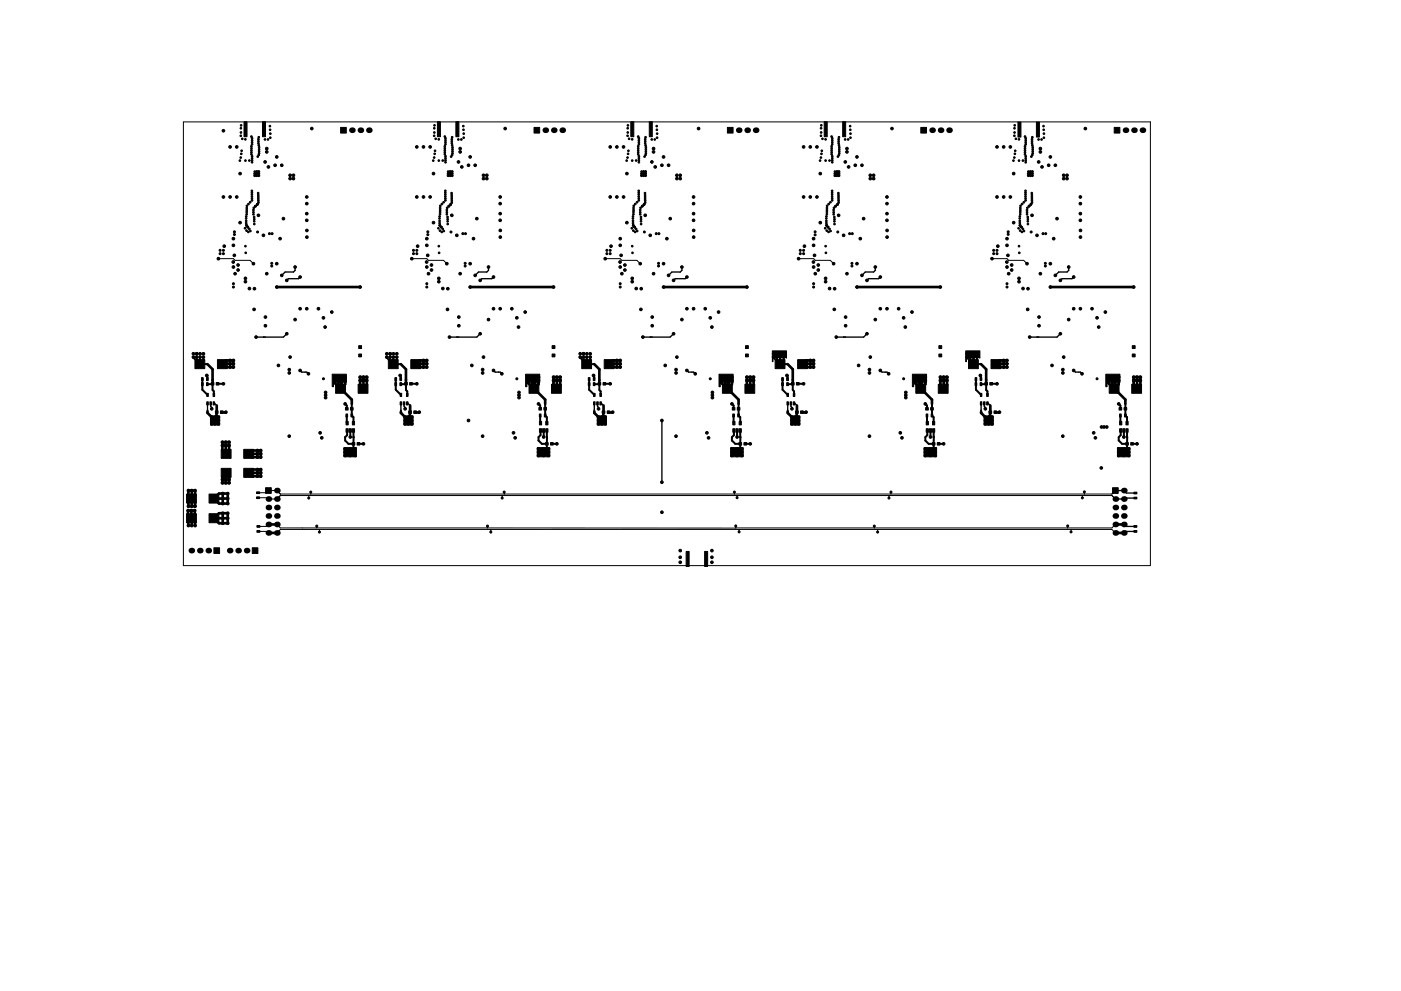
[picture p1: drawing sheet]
<svg xmlns="http://www.w3.org/2000/svg" width="420mm" height="297mm" viewBox="0 0 420 297" stroke-linecap="round" stroke-linejoin="round" font-family="sans-serif">
<g fill="none" stroke="#000" stroke-width=".3">
<path d="M55 36.5h290v133h-290zM65.5 77.5h4.5l.5 .5h4.5l1 1M123.5 77.5h4.5l.5 .5h4.5l1 1M181.5 77.5h4.5l.5 .5h4.5l1 1M239.5 77.5h4.5l.5 .5h4.5l1 1M297.5 77.5h4.5l.5 .5h4.5l1 1M77.4 147.7h2.4l.7-.7h2.5l1.1 1.1M77.5 159.3h2.5l.5 .4M80.5 157.2l-.6 .6h-2.4M83 159.7l1.1-1h249.4l1 1M83 157.2l1.1 1h249.4l1-1M84.1 148.5h249.4"/>
<path d="M84.1 148.1h249.4M84.1 148.5l-1.1 1.1h-2.5l-.4-.4h-2.7M92.6 148.5v.8M93.2 147.5v.6M95 157.7v.5M95.8 158.7v.8M146.2 157.7v.5M147.2 158.7v.8M150.6 148.5v.8M151.2 147.9v.1M151.2 147.5v.6M220.3 147.5v.6"/>
<path d="M220.7 157.6v.7M221.1 148.5v.7M221.7 158.7v.7M262.2 157.7v.5M263.2 158.7v.8M266.6 148.5v.8M267.2 147.5v.5M320.2 157.6v.6M321.2 158.7v.7M324.6 148.5v.7M325.2 147.4v.7M333.4 148.5l1.1 1.1"/>
<path d="M334.5 147l-1.1 1.1"/>
</g>
<g fill="#000" stroke="#000" stroke-width=".3">
<path d="M102.1 38.2h1.7v1.7h-1.7zM160.2 38.2h1.7v1.7h-1.7zM218.1 38.2h1.7v1.7h-1.7zM276.1 38.2h1.8v1.7h-1.8zM334.1 38.2h1.7v1.7h-1.7zM73.2 36.5h.9v4.5h-.9zM78.7 36.5h.9v4.5h-.9zM131.2 36.5h.9v4.5h-.9zM136.7 36.5h.9v4.5h-.9zM189.2 36.5h.9v4.5h-.9zM194.7 36.5h.9v4.5h-.9zM247.2 36.5h.9v4.5h-.9z"/>
<path d="M252.7 36.5h.9v4.5h-.9zM305.3 36.6h.9v4.5h-.9zM310.8 36.6h.9v4.5h-.9zM58.5 107.8h2.9v2.7h-2.9zM60.4 113.2h.5v.9h-.5zM60.4 114.7h.5v.9h-.5zM61.9 113.2h.5v.9h-.5zM61.9 114.7h.5v.9h-.5zM62 117.9h.5v.9h-.5zM63.3 114.7h.8v.7h-.8zM63.9 117.9h.5v.9h-.5zM64.9 114.7h.8v.7h-.8z"/>
<path d="M65.2 107.8h3v2.7h-3zM100.7 115.2h2.9v2.7h-2.9zM99.6 112.2h4.3v2.4h-1.5l-.1 1.3h-.3l-.2-1.3h-1.4l-.4 .5v.8h-.4zM107.4 115.2h3v2.7h-3zM107.6 103.6h.8v.9h-.8zM107.6 106.1h.8v.9h-.8zM116.5 107.8h2.9v2.7h-2.9zM118.4 113.2h.5v.9h-.5zM118.4 114.7h.5v.9h-.5zM119.9 113.2h.5v.9h-.5zM119.9 114.7h.5v.9h-.5zM120 117.9h.5v.9h-.5z"/>
<path d="M121.4 114.7h.8v.7h-.8zM121.9 117.9h.5v.9h-.5zM122.8 114.7h.8v.7h-.8zM123.2 107.8h3v2.7h-3zM158.6 115.2h3v2.7h-3zM157.6 112.2h4.3v2.4h-1.5l-.1 1.3h-.3l-.2-1.3h-1.4l-.4 .5v.8h-.4zM165.4 115.2h2.9v2.7h-2.9zM165.6 103.6h.8v.9h-.8zM165.6 106.1h.8v.9h-.8zM174.5 107.8h2.9v2.7h-2.9zM176.4 113.2h.5v.9h-.5zM176.4 114.7h.5v.9h-.5z"/>
<path d="M177.9 113.2h.5v.9h-.5zM177.9 114.7h.5v.9h-.5zM178 117.9h.5v.9h-.5zM179.3 114.7h.9v.7h-.9zM179.9 117.9h.5v.9h-.5zM180.9 114.7h.7v.7h-.7zM181.2 107.8h3v2.7h-3zM216.7 115.2h2.9v2.7h-2.9zM215.6 112.2h4.3v2.4h-1.5l-.1 1.3h-.3l-.2-1.3h-1.4l-.4 .5v.8h-.4zM223.4 115.2h3v2.7h-3zM223.6 103.6h.8v.9h-.8zM223.6 106.1h.8v.9h-.8z"/>
<path d="M232.5 107.8h2.9v2.7h-2.9zM234.4 113.2h.5v.9h-.5zM234.4 114.7h.5v.9h-.5zM231.6 105.2h4.3v2.2l-1.7-.2-.1 1.2h-.3l-.2-1.2h-1.3l-.4 .2-.1 1h-.2zM235.9 113.2h.5v.9h-.5zM235.9 114.7h.5v.9h-.5zM236 117.9h.5v.9h-.5zM237.4 114.7h.7v.7h-.7zM237.9 117.9h.5v.9h-.5zM238.8 114.7h.9v.7h-.9zM239.2 107.8h3v2.7h-3zM274.7 115.2h2.9v2.7h-2.9z"/>
<path d="M273.6 112.2h4.3v2.4h-1.5l-.1 1.3h-.3l-.2-1.3h-1.4l-.3 .3-.1 1h-.4zM281.4 115.2h3v2.7h-3zM281.6 103.6h.8v.9h-.8zM281.6 106.1h.8v.9h-.8zM290.5 107.8h2.9v2.7h-2.9zM292.4 113.2h.5v.9h-.5zM292.4 114.7h.5v.9h-.5zM289.6 105.2h4.3v2.2l-1.7-.2-.1 1.2h-.3l-.2-1.2h-1.3l-.4 .2-.1 1h-.2zM293.9 113.2h.5v.9h-.5zM293.9 114.7h.5v.9h-.5zM294 117.9h.5v.9h-.5zM295.4 114.7h.7v.7h-.7z"/>
<path d="M295.9 117.9h.5v.9h-.5zM296.8 114.7h.8v.7h-.8zM297.2 107.8h3v2.7h-3zM332.7 115.2h2.9v2.7h-2.9zM331.6 112.2h4.3v2.4h-1.5l-.1 1.3h-.3l-.2-1.3h-1.4l-.3 .3-.1 1h-.4zM339.4 115.2h2.9v2.7h-2.9zM339.6 103.6h.8v.9h-.8zM339.6 106.1h.8v.9h-.8zM62 120.4h.5v1h-.5zM63 120.4h.4v1h-.4zM63.9 120.4h.5v1h-.5zM64.6 123.2h.8v.7h-.8z"/>
<path d="M63.1 124.7h2.8v2.7h-2.8zM66.1 123.2h.8v.7h-.8zM66.3 134.7h3v2.7h-3zM73.1 134.7h2.9v2.7h-2.9zM103.8 124.1h.4v.9h-.4zM103.6 122.2h.8v.7h-.8zM103.8 128.5h.6v1.1h-.6zM103.8 126.3h.6v1.1h-.6zM105.2 124.1h.6v.9h-.6zM104.7 128.5h.7v1.1h-.7zM105.6 132.7h.8v.7h-.8zM105.1 122.2h.8v.7h-.8z"/>
<path d="M105.7 128.5h.6v1.1h-.6zM105.7 126.3h.6v1.1h-.6zM103.1 134.2h3.8v2.7h-3.8zM107.1 132.7h.8v.7h-.8zM120 120.4h.5v1h-.5zM121 120.4h.4v1h-.4zM121.9 120.4h.5v1h-.5zM122.6 123.2h.8v.7h-.8zM121.1 124.7h2.8v2.7h-2.8zM124.1 123.2h.8v.7h-.8zM161.7 124.1h.6v.9h-.6zM161.6 122.2h.8v.7h-.8z"/>
<path d="M161.8 126.3h.6v1.1h-.6zM161.8 128.5h.6v1.1h-.6zM163.3 124.1h.4v.9h-.4zM162.7 128.5h.7v1.1h-.7zM163.6 132.7h.8v.7h-.8zM163.1 122.2h.8v.7h-.8zM163.7 126.3h.6v1.1h-.6zM163.7 128.5h.6v1.1h-.6zM161.1 134.2h3.8v2.7h-3.8zM165.1 132.7h.8v.7h-.8zM178 120.4h.5v1h-.5zM179 120.4h.4v1h-.4z"/>
<path d="M179.9 120.4h.5v1h-.5zM180.6 123.2h.8v.7h-.8zM179.1 124.7h2.8v2.7h-2.8zM182.1 123.2h.8v.7h-.8zM219.7 124.1h.6v.9h-.6zM219.6 122.2h.8v.7h-.8zM219.8 126.3h.6v1.1h-.6zM219.8 128.5h.6v1.1h-.6zM221.2 124.1h.5v.9h-.5zM220.7 128.5h.7v1.1h-.7zM221.6 132.7h.8v.7h-.8zM221.1 122.2h.8v.7h-.8z"/>
<path d="M221.7 126.3h.6v1.1h-.6zM221.7 128.5h.6v1.1h-.6zM219.1 134.2h3.8v2.7h-3.8zM223.1 132.7h.8v.7h-.8zM236 120.4h.5v1h-.5zM237 120.4h.4v1h-.4zM237.9 120.4h.5v1h-.5zM238.6 123.2h.8v.7h-.8zM237.1 124.7h2.8v2.7h-2.8zM240.1 123.2h.8v.7h-.8zM277.7 124.1h.5v.9h-.5zM277.6 122.2h.8v.7h-.8z"/>
<path d="M277.8 126.3h.6v1.1h-.6zM277.8 128.5h.6v1.1h-.6zM279.3 124.1h.5v.9h-.5zM278.7 128.5h.7v1.1h-.7zM279.6 132.7h.8v.7h-.8zM279.1 122.2h.8v.7h-.8zM279.7 126.3h.6v1.1h-.6zM279.7 128.5h.6v1.1h-.6zM277.1 134.2h3.8v2.7h-3.8zM281.1 132.7h.8v.7h-.8zM294 120.4h.5v1h-.5zM295 120.4h.4v1h-.4z"/>
<path d="M295.9 120.4h.5v1h-.5zM296.6 123.2h.8v.7h-.8zM295.1 124.7h2.8v2.7h-2.8zM298.1 123.2h.8v.7h-.8zM335.7 124.1h.6v.9h-.6zM335.6 122.2h.8v.7h-.8zM335.8 126.3h.6v1.1h-.6zM335.8 128.5h.6v1.1h-.6zM337.3 124.1h.4v.9h-.4zM336.7 128.5h.7v1.1h-.7zM337.6 132.7h.8v.7h-.8zM337.1 122.2h.8v.7h-.8z"/>
<path d="M337.7 126.3h.6v1.1h-.6zM337.7 128.5h.6v1.1h-.6zM335.1 134.2h3.8v2.7h-3.8zM339.1 132.7h.8v.7h-.8zM56 154h2.9v2.7h-2.9zM56 148.1h2.9v2.7h-2.9zM62.7 154h3v2.7h-3zM62.7 148.1h3v2.7h-3zM66.3 140.4h3v2.7h-3zM73.1 140.4h2.9v2.7h-2.9zM77 159h1v.5h-1zM77 157.5h1v.5h-1z"/>
<path d="M77 148.9h.8v.5h-.8zM77 147.4h.8v.5h-.8zM79.7 146.2h1.7v1.7h-1.7zM333.6 146.2h1.8v1.7h-1.8zM340.1 157.5h.8v.5h-.8zM340.1 159h.8v.5h-.8zM340.1 147.5h.8v.5h-.8zM340.1 149h.8v.5h-.8zM64.1 164.2h1.8v1.7h-1.8zM75.7 164.2h1.7v1.7h-1.7zM205.8 165.3h.9v4.5h-.9zM211.3 165.3h.9v4.5h-.9z"/>
<circle cx="67" cy="39.2" r=".4"/>
<circle cx="72.2" cy="38.4" r=".25"/>
<circle cx="72.3" cy="39.7" r=".25"/>
<circle cx="72.3" cy="37.6" r=".25"/>
<circle cx="80.9" cy="37.8" r=".25"/>
<circle cx="81" cy="38.9" r=".25"/>
<circle cx="93.5" cy="38.5" r=".4"/>
<circle cx="130.2" cy="38.4" r=".25"/>
<circle cx="130.3" cy="39.7" r=".25"/>
<circle cx="130.3" cy="37.6" r=".25"/>
<circle cx="138.9" cy="37.8" r=".25"/>
<circle cx="139" cy="38.9" r=".25"/>
<circle cx="151.5" cy="38.5" r=".4"/>
<circle cx="188.2" cy="38.4" r=".25"/>
<circle cx="188.3" cy="39.7" r=".25"/>
<circle cx="188.3" cy="37.6" r=".25"/>
<circle cx="196.9" cy="37.8" r=".25"/>
<circle cx="197" cy="38.9" r=".25"/>
<circle cx="209.5" cy="38.5" r=".4"/>
<circle cx="246.2" cy="38.4" r=".25"/>
<circle cx="246.3" cy="39.7" r=".25"/>
<circle cx="246.3" cy="37.6" r=".25"/>
<circle cx="255" cy="37.8" r=".25"/>
<circle cx="255" cy="38.9" r=".25"/>
<circle cx="267.5" cy="38.5" r=".4"/>
<circle cx="304.2" cy="38.4" r=".25"/>
<circle cx="304.3" cy="39.7" r=".25"/>
<circle cx="304.3" cy="37.6" r=".25"/>
<circle cx="312.9" cy="37.8" r=".25"/>
<circle cx="313" cy="38.9" r=".25"/>
<circle cx="325.5" cy="38.5" r=".4"/>
<circle cx="67" cy="59" r=".4"/>
<circle cx="69" cy="59" r=".4"/>
<circle cx="69" cy="44" r=".4"/>
<circle cx="71" cy="59" r=".4"/>
<circle cx="71" cy="44" r=".4"/>
<circle cx="71.9" cy="48.1" r=".25"/>
<circle cx="72" cy="52" r=".4"/>
<circle cx="72.2" cy="47.2" r=".25"/>
<circle cx="72.2" cy="40.7" r=".25"/>
<circle cx="72.4" cy="46.1" r=".25"/>
<circle cx="72.5" cy="45.2" r=".25"/>
<circle cx="72.7" cy="41.6" r=".25"/>
<circle cx="73.6" cy="41.8" r=".25"/>
<circle cx="73.6" cy="48.1" r=".25"/>
<circle cx="74.8" cy="48.1" r=".25"/>
<circle cx="75.4" cy="46.2" r=".25"/>
<circle cx="75.4" cy="43.8" r=".25"/>
<circle cx="75.4" cy="44.4" r=".25"/>
<circle cx="75.4" cy="45" r=".25"/>
<circle cx="75.4" cy="45.6" r=".25"/>
<circle cx="75.4" cy="40.9" r=".25"/>
<circle cx="75.5" cy="58.9" r=".25"/>
<circle cx="75.5" cy="58.3" r=".25"/>
<circle cx="75.6" cy="57.2" r=".25"/>
<circle cx="75.6" cy="57.8" r=".25"/>
<circle cx="75.6" cy="59.5" r=".25"/>
<circle cx="75.6" cy="47.4" r=".25"/>
<circle cx="75.6" cy="46.8" r=".25"/>
<circle cx="75.6" cy="48" r=".25"/>
<circle cx="75.6" cy="48.6" r=".25"/>
<circle cx="75.6" cy="41.4" r=".25"/>
<circle cx="75.6" cy="42" r=".25"/>
<circle cx="75.6" cy="42.6" r=".25"/>
<circle cx="75.6" cy="43.2" r=".25"/>
<circle cx="76.4" cy="51.4" r=".25"/>
<circle cx="76.4" cy="52.6" r=".3"/>
<circle cx="76.4" cy="52" r=".3"/>
<circle cx="77" cy="52.6" r=".3"/>
<circle cx="77" cy="51.4" r=".3"/>
<circle cx="77" cy="52" r=".3"/>
<circle cx="77.3" cy="46.9" r=".25"/>
<circle cx="77.4" cy="57.9" r=".25"/>
<circle cx="77.5" cy="58.5" r=".25"/>
<circle cx="77.5" cy="59" r=".25"/>
<circle cx="77.5" cy="59.6" r=".25"/>
<circle cx="77.5" cy="41.7" r=".25"/>
<circle cx="77.5" cy="42.3" r=".25"/>
<circle cx="77.5" cy="42.9" r=".25"/>
<circle cx="77.6" cy="41.1" r=".25"/>
<circle cx="77.6" cy="43.5" r=".25"/>
<circle cx="77.6" cy="46.4" r=".25"/>
<circle cx="77.6" cy="52.6" r=".3"/>
<circle cx="77.6" cy="51.4" r=".3"/>
<circle cx="77.6" cy="52" r=".3"/>
<circle cx="77.7" cy="44.1" r=".25"/>
<circle cx="77.7" cy="44.7" r=".25"/>
<circle cx="77.7" cy="45.3" r=".25"/>
<circle cx="77.7" cy="45.9" r=".25"/>
<circle cx="79.5" cy="41.8" r=".25"/>
<circle cx="79.5" cy="48.5" r=".4"/>
<circle cx="80" cy="45.5" r=".4"/>
<circle cx="80" cy="44.5" r=".4"/>
<circle cx="80.4" cy="41.8" r=".25"/>
<circle cx="80.5" cy="50" r=".4"/>
<circle cx="81.1" cy="41.3" r=".25"/>
<circle cx="81.1" cy="40.1" r=".25"/>
<circle cx="82.5" cy="49.5" r=".4"/>
<circle cx="83" cy="47" r=".4"/>
<circle cx="84.5" cy="49.5" r=".4"/>
<circle cx="87" cy="53.5" r=".4"/>
<circle cx="87" cy="52.5" r=".4"/>
<circle cx="88" cy="53.5" r=".4"/>
<circle cx="88" cy="52.5" r=".4"/>
<circle cx="92" cy="59" r=".4"/>
<circle cx="125" cy="59" r=".4"/>
<circle cx="125" cy="44" r=".4"/>
<circle cx="127" cy="59" r=".4"/>
<circle cx="127" cy="44" r=".4"/>
<circle cx="129" cy="59" r=".4"/>
<circle cx="129" cy="44" r=".4"/>
<circle cx="129.9" cy="48.1" r=".25"/>
<circle cx="130" cy="52" r=".4"/>
<circle cx="130.2" cy="47.2" r=".25"/>
<circle cx="130.2" cy="40.7" r=".25"/>
<circle cx="130.4" cy="46.1" r=".25"/>
<circle cx="130.5" cy="45.2" r=".25"/>
<circle cx="130.7" cy="41.6" r=".25"/>
<circle cx="131.6" cy="41.8" r=".25"/>
<circle cx="131.6" cy="48.1" r=".25"/>
<circle cx="132.8" cy="48.1" r=".25"/>
<circle cx="133.4" cy="43.8" r=".25"/>
<circle cx="133.4" cy="46.2" r=".25"/>
<circle cx="133.4" cy="44.4" r=".25"/>
<circle cx="133.4" cy="45" r=".25"/>
<circle cx="133.4" cy="45.6" r=".25"/>
<circle cx="133.4" cy="40.9" r=".25"/>
<circle cx="133.5" cy="58.9" r=".25"/>
<circle cx="133.5" cy="58.3" r=".25"/>
<circle cx="133.5" cy="57.2" r=".25"/>
<circle cx="133.5" cy="57.8" r=".25"/>
<circle cx="133.6" cy="59.5" r=".25"/>
<circle cx="133.6" cy="47.4" r=".25"/>
<circle cx="133.6" cy="46.8" r=".25"/>
<circle cx="133.6" cy="48" r=".25"/>
<circle cx="133.6" cy="48.6" r=".25"/>
<circle cx="133.6" cy="41.4" r=".25"/>
<circle cx="133.6" cy="42" r=".25"/>
<circle cx="133.6" cy="42.6" r=".25"/>
<circle cx="133.6" cy="43.2" r=".25"/>
<circle cx="134.4" cy="51.4" r=".25"/>
<circle cx="134.4" cy="52.6" r=".3"/>
<circle cx="134.4" cy="52" r=".3"/>
<circle cx="135" cy="52.6" r=".3"/>
<circle cx="135" cy="51.4" r=".3"/>
<circle cx="135" cy="52" r=".3"/>
<circle cx="135.3" cy="46.9" r=".25"/>
<circle cx="135.4" cy="57.9" r=".25"/>
<circle cx="135.5" cy="58.5" r=".25"/>
<circle cx="135.5" cy="59" r=".25"/>
<circle cx="135.5" cy="59.6" r=".25"/>
<circle cx="135.5" cy="41.7" r=".25"/>
<circle cx="135.5" cy="42.3" r=".25"/>
<circle cx="135.5" cy="42.9" r=".25"/>
<circle cx="135.6" cy="41.1" r=".25"/>
<circle cx="135.6" cy="52.6" r=".3"/>
<circle cx="135.6" cy="43.5" r=".25"/>
<circle cx="135.6" cy="51.4" r=".3"/>
<circle cx="135.6" cy="46.4" r=".25"/>
<circle cx="135.6" cy="52" r=".3"/>
<circle cx="135.7" cy="44.1" r=".25"/>
<circle cx="135.7" cy="44.7" r=".25"/>
<circle cx="135.7" cy="45.3" r=".25"/>
<circle cx="135.7" cy="45.9" r=".25"/>
<circle cx="137.5" cy="41.8" r=".25"/>
<circle cx="137.5" cy="48.5" r=".4"/>
<circle cx="138" cy="45.5" r=".4"/>
<circle cx="138" cy="44.5" r=".4"/>
<circle cx="138.4" cy="41.8" r=".25"/>
<circle cx="138.5" cy="50" r=".4"/>
<circle cx="139.1" cy="41.3" r=".25"/>
<circle cx="139.1" cy="40.1" r=".25"/>
<circle cx="140.5" cy="49.5" r=".4"/>
<circle cx="141" cy="47" r=".4"/>
<circle cx="142.5" cy="49.5" r=".4"/>
<circle cx="145" cy="53.5" r=".4"/>
<circle cx="145" cy="52.5" r=".4"/>
<circle cx="146" cy="53.5" r=".4"/>
<circle cx="146" cy="52.5" r=".4"/>
<circle cx="150" cy="59" r=".4"/>
<circle cx="183" cy="59" r=".4"/>
<circle cx="183" cy="44" r=".4"/>
<circle cx="185" cy="59" r=".4"/>
<circle cx="185" cy="44" r=".4"/>
<circle cx="187" cy="59" r=".4"/>
<circle cx="187" cy="44" r=".4"/>
<circle cx="187.9" cy="48.1" r=".25"/>
<circle cx="188" cy="52" r=".4"/>
<circle cx="188.2" cy="47.2" r=".25"/>
<circle cx="188.2" cy="40.7" r=".25"/>
<circle cx="188.4" cy="46.1" r=".25"/>
<circle cx="188.5" cy="45.2" r=".25"/>
<circle cx="188.7" cy="41.6" r=".25"/>
<circle cx="189.6" cy="41.8" r=".25"/>
<circle cx="189.6" cy="48.1" r=".25"/>
<circle cx="190.8" cy="48.1" r=".25"/>
<circle cx="191.4" cy="46.2" r=".25"/>
<circle cx="191.4" cy="43.8" r=".25"/>
<circle cx="191.4" cy="44.4" r=".25"/>
<circle cx="191.4" cy="45" r=".25"/>
<circle cx="191.4" cy="45.6" r=".25"/>
<circle cx="191.4" cy="40.9" r=".25"/>
<circle cx="191.6" cy="58.9" r=".25"/>
<circle cx="191.6" cy="58.3" r=".25"/>
<circle cx="191.6" cy="57.2" r=".25"/>
<circle cx="191.6" cy="57.8" r=".25"/>
<circle cx="191.6" cy="59.5" r=".25"/>
<circle cx="191.6" cy="47.4" r=".25"/>
<circle cx="191.6" cy="46.8" r=".25"/>
<circle cx="191.6" cy="48" r=".25"/>
<circle cx="191.6" cy="48.6" r=".25"/>
<circle cx="191.6" cy="41.4" r=".25"/>
<circle cx="191.6" cy="42" r=".25"/>
<circle cx="191.6" cy="42.6" r=".25"/>
<circle cx="191.6" cy="43.2" r=".25"/>
<circle cx="192.4" cy="52.6" r=".3"/>
<circle cx="192.4" cy="51.4" r=".25"/>
<circle cx="192.4" cy="52" r=".3"/>
<circle cx="193" cy="52.6" r=".3"/>
<circle cx="193" cy="51.4" r=".3"/>
<circle cx="193" cy="52" r=".3"/>
<circle cx="193.3" cy="46.9" r=".25"/>
<circle cx="193.4" cy="57.9" r=".25"/>
<circle cx="193.5" cy="58.5" r=".25"/>
<circle cx="193.5" cy="59" r=".25"/>
<circle cx="193.5" cy="59.6" r=".25"/>
<circle cx="193.5" cy="41.7" r=".25"/>
<circle cx="193.5" cy="42.3" r=".25"/>
<circle cx="193.5" cy="42.9" r=".25"/>
<circle cx="193.6" cy="41.1" r=".25"/>
<circle cx="193.6" cy="43.5" r=".25"/>
<circle cx="193.6" cy="46.4" r=".25"/>
<circle cx="193.6" cy="52.6" r=".3"/>
<circle cx="193.6" cy="51.4" r=".3"/>
<circle cx="193.6" cy="52" r=".3"/>
<circle cx="193.7" cy="44.1" r=".25"/>
<circle cx="193.7" cy="44.7" r=".25"/>
<circle cx="193.7" cy="45.3" r=".25"/>
<circle cx="193.7" cy="45.9" r=".25"/>
<circle cx="195.5" cy="41.8" r=".25"/>
<circle cx="195.5" cy="48.5" r=".4"/>
<circle cx="196" cy="45.5" r=".4"/>
<circle cx="196" cy="44.5" r=".4"/>
<circle cx="196.4" cy="41.8" r=".25"/>
<circle cx="196.5" cy="50" r=".4"/>
<circle cx="197.1" cy="41.3" r=".25"/>
<circle cx="197.1" cy="40.1" r=".25"/>
<circle cx="198.5" cy="49.5" r=".4"/>
<circle cx="199" cy="47" r=".4"/>
<circle cx="200.5" cy="49.5" r=".4"/>
<circle cx="203" cy="53.5" r=".4"/>
<circle cx="203" cy="52.5" r=".4"/>
<circle cx="204" cy="53.5" r=".4"/>
<circle cx="204" cy="52.5" r=".4"/>
<circle cx="208" cy="59" r=".4"/>
<circle cx="241" cy="59" r=".4"/>
<circle cx="241" cy="44" r=".4"/>
<circle cx="243" cy="59" r=".4"/>
<circle cx="243" cy="44" r=".4"/>
<circle cx="245" cy="59" r=".4"/>
<circle cx="245" cy="44" r=".4"/>
<circle cx="245.9" cy="48.1" r=".25"/>
<circle cx="246" cy="52" r=".4"/>
<circle cx="246.2" cy="47.2" r=".25"/>
<circle cx="246.2" cy="40.7" r=".25"/>
<circle cx="246.4" cy="46.1" r=".25"/>
<circle cx="246.5" cy="45.2" r=".25"/>
<circle cx="246.7" cy="41.6" r=".25"/>
<circle cx="247.6" cy="41.8" r=".25"/>
<circle cx="247.6" cy="48.1" r=".25"/>
<circle cx="248.8" cy="48.1" r=".25"/>
<circle cx="249.4" cy="46.2" r=".25"/>
<circle cx="249.4" cy="43.8" r=".25"/>
<circle cx="249.4" cy="44.4" r=".25"/>
<circle cx="249.4" cy="45" r=".25"/>
<circle cx="249.4" cy="45.6" r=".25"/>
<circle cx="249.4" cy="40.9" r=".25"/>
<circle cx="249.5" cy="58.9" r=".25"/>
<circle cx="249.5" cy="58.3" r=".25"/>
<circle cx="249.5" cy="57.2" r=".25"/>
<circle cx="249.5" cy="57.8" r=".25"/>
<circle cx="249.6" cy="59.5" r=".25"/>
<circle cx="249.6" cy="47.4" r=".25"/>
<circle cx="249.6" cy="46.8" r=".25"/>
<circle cx="249.6" cy="48" r=".25"/>
<circle cx="249.6" cy="48.6" r=".25"/>
<circle cx="249.6" cy="42" r=".25"/>
<circle cx="249.6" cy="41.4" r=".25"/>
<circle cx="249.6" cy="42.6" r=".25"/>
<circle cx="249.6" cy="43.2" r=".25"/>
<circle cx="250.4" cy="52.6" r=".3"/>
<circle cx="250.4" cy="51.4" r=".25"/>
<circle cx="250.4" cy="52" r=".3"/>
<circle cx="251" cy="52.6" r=".3"/>
<circle cx="251" cy="51.4" r=".3"/>
<circle cx="251" cy="52" r=".3"/>
<circle cx="251.3" cy="46.9" r=".25"/>
<circle cx="251.4" cy="57.9" r=".25"/>
<circle cx="251.5" cy="58.5" r=".25"/>
<circle cx="251.5" cy="59" r=".25"/>
<circle cx="251.5" cy="59.6" r=".25"/>
<circle cx="251.5" cy="41.7" r=".25"/>
<circle cx="251.5" cy="42.3" r=".25"/>
<circle cx="251.5" cy="42.9" r=".25"/>
<circle cx="251.6" cy="41.1" r=".25"/>
<circle cx="251.6" cy="43.5" r=".25"/>
<circle cx="251.6" cy="46.4" r=".25"/>
<circle cx="251.6" cy="52.6" r=".3"/>
<circle cx="251.6" cy="51.4" r=".3"/>
<circle cx="251.6" cy="52" r=".3"/>
<circle cx="251.7" cy="44.1" r=".25"/>
<circle cx="251.7" cy="44.7" r=".25"/>
<circle cx="251.7" cy="45.3" r=".25"/>
<circle cx="251.7" cy="45.9" r=".25"/>
<circle cx="253.5" cy="41.8" r=".25"/>
<circle cx="253.5" cy="48.5" r=".4"/>
<circle cx="254" cy="45.5" r=".4"/>
<circle cx="254" cy="44.5" r=".4"/>
<circle cx="254.4" cy="41.8" r=".25"/>
<circle cx="254.5" cy="50" r=".4"/>
<circle cx="255.1" cy="41.3" r=".25"/>
<circle cx="255.1" cy="40.1" r=".25"/>
<circle cx="256.5" cy="49.5" r=".4"/>
<circle cx="257" cy="47" r=".4"/>
<circle cx="258.5" cy="49.5" r=".4"/>
<circle cx="261" cy="53.5" r=".4"/>
<circle cx="261" cy="52.5" r=".4"/>
<circle cx="262" cy="53.5" r=".4"/>
<circle cx="262" cy="52.5" r=".4"/>
<circle cx="266" cy="59" r=".4"/>
<circle cx="299" cy="59" r=".4"/>
<circle cx="299" cy="44" r=".4"/>
<circle cx="301" cy="59" r=".4"/>
<circle cx="301" cy="44" r=".4"/>
<circle cx="303" cy="59" r=".4"/>
<circle cx="303" cy="44" r=".4"/>
<circle cx="303.9" cy="48.1" r=".25"/>
<circle cx="304" cy="52" r=".4"/>
<circle cx="304.2" cy="47.2" r=".25"/>
<circle cx="304.2" cy="40.7" r=".25"/>
<circle cx="304.4" cy="46.1" r=".25"/>
<circle cx="304.5" cy="45.2" r=".25"/>
<circle cx="304.7" cy="41.6" r=".25"/>
<circle cx="305.6" cy="41.8" r=".25"/>
<circle cx="305.6" cy="48.1" r=".25"/>
<circle cx="306.8" cy="48.1" r=".25"/>
<circle cx="307.4" cy="46.2" r=".25"/>
<circle cx="307.4" cy="43.8" r=".25"/>
<circle cx="307.4" cy="44.4" r=".25"/>
<circle cx="307.4" cy="45" r=".25"/>
<circle cx="307.4" cy="45.6" r=".25"/>
<circle cx="307.4" cy="40.9" r=".25"/>
<circle cx="307.5" cy="58.9" r=".25"/>
<circle cx="307.5" cy="58.3" r=".25"/>
<circle cx="307.5" cy="57.2" r=".25"/>
<circle cx="307.5" cy="57.8" r=".25"/>
<circle cx="307.6" cy="59.5" r=".25"/>
<circle cx="307.6" cy="47.4" r=".25"/>
<circle cx="307.6" cy="46.8" r=".25"/>
<circle cx="307.6" cy="48" r=".25"/>
<circle cx="307.6" cy="48.6" r=".25"/>
<circle cx="307.6" cy="42" r=".25"/>
<circle cx="307.6" cy="41.4" r=".25"/>
<circle cx="307.6" cy="42.6" r=".25"/>
<circle cx="307.6" cy="43.2" r=".25"/>
<circle cx="308.4" cy="52.6" r=".3"/>
<circle cx="308.4" cy="52" r=".3"/>
<circle cx="308.4" cy="51.4" r=".25"/>
<circle cx="309" cy="52.6" r=".3"/>
<circle cx="309" cy="51.4" r=".3"/>
<circle cx="309" cy="52" r=".3"/>
<circle cx="309.3" cy="46.9" r=".25"/>
<circle cx="309.4" cy="57.9" r=".25"/>
<circle cx="309.5" cy="58.5" r=".25"/>
<circle cx="309.5" cy="59" r=".25"/>
<circle cx="309.5" cy="59.6" r=".25"/>
<circle cx="309.5" cy="41.7" r=".25"/>
<circle cx="309.5" cy="42.3" r=".25"/>
<circle cx="309.5" cy="42.9" r=".25"/>
<circle cx="309.6" cy="41.1" r=".25"/>
<circle cx="309.6" cy="43.5" r=".25"/>
<circle cx="309.6" cy="46.4" r=".25"/>
<circle cx="309.6" cy="52.6" r=".3"/>
<circle cx="309.6" cy="51.4" r=".3"/>
<circle cx="309.6" cy="52" r=".3"/>
<circle cx="309.7" cy="44.1" r=".25"/>
<circle cx="309.7" cy="44.7" r=".25"/>
<circle cx="309.7" cy="45.3" r=".25"/>
<circle cx="309.7" cy="45.9" r=".25"/>
<circle cx="311.5" cy="41.8" r=".25"/>
<circle cx="311.5" cy="48.5" r=".4"/>
<circle cx="312" cy="45.5" r=".4"/>
<circle cx="312" cy="44.5" r=".4"/>
<circle cx="312.4" cy="41.8" r=".25"/>
<circle cx="312.5" cy="50" r=".4"/>
<circle cx="313.1" cy="41.3" r=".25"/>
<circle cx="313.1" cy="40.1" r=".25"/>
<circle cx="314.5" cy="49.5" r=".4"/>
<circle cx="315" cy="47" r=".4"/>
<circle cx="316.5" cy="49.5" r=".4"/>
<circle cx="319" cy="53.5" r=".4"/>
<circle cx="319" cy="52.5" r=".4"/>
<circle cx="320" cy="53.5" r=".4"/>
<circle cx="320" cy="52.5" r=".4"/>
<circle cx="324" cy="59" r=".4"/>
<circle cx="65.5" cy="77.5" r=".4"/>
<circle cx="66" cy="76" r=".3"/>
<circle cx="66" cy="75" r=".3"/>
<circle cx="67" cy="76" r=".3"/>
<circle cx="67" cy="75" r=".3"/>
<circle cx="67.2" cy="73.8" r=".4"/>
<circle cx="69.9" cy="78.5" r=".4"/>
<circle cx="70" cy="73.5" r=".4"/>
<circle cx="70" cy="71.5" r=".4"/>
<circle cx="70.3" cy="76.5" r=".4"/>
<circle cx="70.3" cy="69.5" r=".3"/>
<circle cx="70.3" cy="70.3" r=".3"/>
<circle cx="71.4" cy="79.4" r=".4"/>
<circle cx="72" cy="66.7" r=".4"/>
<circle cx="73.5" cy="68.4" r=".25"/>
<circle cx="73.6" cy="73.8" r=".25"/>
<circle cx="73.7" cy="75.8" r=".25"/>
<circle cx="73.8" cy="65.5" r=".25"/>
<circle cx="73.8" cy="66.2" r=".25"/>
<circle cx="73.8" cy="66.9" r=".25"/>
<circle cx="73.8" cy="64.9" r=".25"/>
<circle cx="73.9" cy="67.5" r=".25"/>
<circle cx="73.9" cy="69.1" r=".25"/>
<circle cx="74" cy="64.2" r=".25"/>
<circle cx="74" cy="63.5" r=".25"/>
<circle cx="74" cy="63" r=".25"/>
<circle cx="74" cy="62.4" r=".25"/>
<circle cx="74" cy="61.7" r=".25"/>
<circle cx="74.3" cy="68.1" r=".25"/>
<circle cx="74.5" cy="69.5" r=".25"/>
<circle cx="74.5" cy="61.2" r=".25"/>
<circle cx="74.8" cy="68.6" r=".25"/>
<circle cx="75" cy="60.6" r=".25"/>
<circle cx="75.1" cy="69.2" r=".25"/>
<circle cx="75.6" cy="60.1" r=".25"/>
<circle cx="76" cy="62.9" r=".25"/>
<circle cx="76" cy="79" r=".4"/>
<circle cx="76" cy="63.6" r=".25"/>
<circle cx="76" cy="64.2" r=".25"/>
<circle cx="76.1" cy="62.3" r=".25"/>
<circle cx="76.2" cy="65.1" r=".25"/>
<circle cx="76.2" cy="66.3" r=".25"/>
<circle cx="76.3" cy="65.7" r=".25"/>
<circle cx="76.3" cy="67.2" r=".25"/>
<circle cx="76.6" cy="61.8" r=".25"/>
<circle cx="77.2" cy="61.3" r=".25"/>
<circle cx="77.3" cy="69.5" r=".3"/>
<circle cx="77.5" cy="60.7" r=".25"/>
<circle cx="77.5" cy="60.2" r=".25"/>
<circle cx="77.5" cy="64.5" r=".4"/>
<circle cx="79" cy="70.5" r=".4"/>
<circle cx="80.8" cy="70" r=".3"/>
<circle cx="81.5" cy="78.9" r=".3"/>
<circle cx="81.5" cy="79.7" r=".3"/>
<circle cx="81.6" cy="70" r=".3"/>
<circle cx="83" cy="79" r=".4"/>
<circle cx="84" cy="71.5" r=".4"/>
<circle cx="85" cy="65.5" r=".4"/>
<circle cx="92" cy="64" r=".4"/>
<circle cx="92" cy="61" r=".4"/>
<circle cx="92" cy="66" r=".4"/>
<circle cx="92" cy="69.1" r=".4"/>
<circle cx="92" cy="71.1" r=".4"/>
<circle cx="123.5" cy="77.5" r=".4"/>
<circle cx="124" cy="76" r=".3"/>
<circle cx="124" cy="75" r=".3"/>
<circle cx="125" cy="76" r=".3"/>
<circle cx="125" cy="75" r=".3"/>
<circle cx="125.2" cy="73.8" r=".4"/>
<circle cx="127.9" cy="78.5" r=".4"/>
<circle cx="128" cy="73.5" r=".4"/>
<circle cx="128" cy="71.5" r=".4"/>
<circle cx="128.3" cy="76.5" r=".4"/>
<circle cx="128.3" cy="70.3" r=".3"/>
<circle cx="128.3" cy="69.5" r=".3"/>
<circle cx="129.4" cy="79.4" r=".4"/>
<circle cx="130" cy="66.7" r=".4"/>
<circle cx="131.5" cy="68.4" r=".25"/>
<circle cx="131.6" cy="73.8" r=".25"/>
<circle cx="131.7" cy="75.8" r=".25"/>
<circle cx="131.8" cy="65.5" r=".25"/>
<circle cx="131.8" cy="66.2" r=".25"/>
<circle cx="131.8" cy="66.9" r=".25"/>
<circle cx="131.8" cy="64.9" r=".25"/>
<circle cx="131.9" cy="67.5" r=".25"/>
<circle cx="131.9" cy="69.1" r=".25"/>
<circle cx="132" cy="64.2" r=".25"/>
<circle cx="132" cy="63.5" r=".25"/>
<circle cx="132" cy="63" r=".25"/>
<circle cx="132" cy="62.4" r=".25"/>
<circle cx="132.1" cy="61.7" r=".25"/>
<circle cx="132.3" cy="68.1" r=".25"/>
<circle cx="132.5" cy="69.5" r=".25"/>
<circle cx="132.5" cy="61.2" r=".25"/>
<circle cx="132.8" cy="68.6" r=".25"/>
<circle cx="133" cy="60.6" r=".25"/>
<circle cx="133.1" cy="69.2" r=".25"/>
<circle cx="133.6" cy="60.1" r=".25"/>
<circle cx="134" cy="79" r=".4"/>
<circle cx="134" cy="62.9" r=".25"/>
<circle cx="134" cy="64.2" r=".25"/>
<circle cx="134" cy="63.6" r=".25"/>
<circle cx="134.1" cy="62.3" r=".25"/>
<circle cx="134.2" cy="65.1" r=".25"/>
<circle cx="134.2" cy="66.3" r=".25"/>
<circle cx="134.2" cy="65.7" r=".25"/>
<circle cx="134.3" cy="67.2" r=".25"/>
<circle cx="134.6" cy="61.8" r=".25"/>
<circle cx="135.2" cy="61.3" r=".25"/>
<circle cx="135.2" cy="69.5" r=".3"/>
<circle cx="135.5" cy="60.7" r=".25"/>
<circle cx="135.5" cy="60.2" r=".25"/>
<circle cx="135.5" cy="64.5" r=".4"/>
<circle cx="137" cy="70.5" r=".4"/>
<circle cx="138.8" cy="70" r=".3"/>
<circle cx="139.5" cy="78.9" r=".3"/>
<circle cx="139.5" cy="79.7" r=".3"/>
<circle cx="139.6" cy="70" r=".3"/>
<circle cx="141" cy="79" r=".4"/>
<circle cx="142" cy="71.5" r=".4"/>
<circle cx="143" cy="65.5" r=".4"/>
<circle cx="150" cy="64" r=".4"/>
<circle cx="150" cy="61" r=".4"/>
<circle cx="150" cy="66" r=".4"/>
<circle cx="150" cy="69.1" r=".4"/>
<circle cx="150" cy="71.1" r=".4"/>
<circle cx="181.5" cy="77.5" r=".4"/>
<circle cx="182" cy="76" r=".3"/>
<circle cx="182" cy="75" r=".3"/>
<circle cx="183" cy="76" r=".3"/>
<circle cx="183" cy="75" r=".3"/>
<circle cx="183.2" cy="73.8" r=".4"/>
<circle cx="185.9" cy="78.5" r=".4"/>
<circle cx="186" cy="73.5" r=".4"/>
<circle cx="186" cy="71.5" r=".4"/>
<circle cx="186.3" cy="76.5" r=".4"/>
<circle cx="187.4" cy="79.4" r=".4"/>
<circle cx="188" cy="66.7" r=".4"/>
<circle cx="189.5" cy="68.4" r=".25"/>
<circle cx="189.6" cy="73.8" r=".25"/>
<circle cx="189.7" cy="75.8" r=".25"/>
<circle cx="189.8" cy="65.5" r=".25"/>
<circle cx="189.8" cy="66.2" r=".25"/>
<circle cx="189.8" cy="66.9" r=".25"/>
<circle cx="189.8" cy="64.9" r=".25"/>
<circle cx="189.9" cy="67.5" r=".25"/>
<circle cx="189.9" cy="69.1" r=".25"/>
<circle cx="190" cy="64.2" r=".25"/>
<circle cx="190" cy="63.5" r=".25"/>
<circle cx="190" cy="63" r=".25"/>
<circle cx="190" cy="62.4" r=".25"/>
<circle cx="190" cy="61.7" r=".25"/>
<circle cx="190.3" cy="68.1" r=".25"/>
<circle cx="190.5" cy="69.5" r=".25"/>
<circle cx="190.5" cy="61.2" r=".25"/>
<circle cx="190.8" cy="68.6" r=".25"/>
<circle cx="191" cy="60.6" r=".25"/>
<circle cx="191.1" cy="69.2" r=".25"/>
<circle cx="191.6" cy="60.1" r=".25"/>
<circle cx="192" cy="62.9" r=".25"/>
<circle cx="192" cy="79" r=".4"/>
<circle cx="192" cy="63.6" r=".25"/>
<circle cx="192" cy="64.2" r=".25"/>
<circle cx="192.1" cy="62.3" r=".25"/>
<circle cx="192.2" cy="65.1" r=".25"/>
<circle cx="192.2" cy="66.3" r=".25"/>
<circle cx="192.3" cy="65.7" r=".25"/>
<circle cx="192.3" cy="67.2" r=".25"/>
<circle cx="192.6" cy="61.8" r=".25"/>
<circle cx="193.2" cy="61.3" r=".25"/>
<circle cx="193.3" cy="69.5" r=".3"/>
<circle cx="193.5" cy="60.7" r=".25"/>
<circle cx="193.5" cy="60.2" r=".25"/>
<circle cx="193.5" cy="64.5" r=".4"/>
<circle cx="195" cy="70.5" r=".4"/>
<circle cx="196.8" cy="70" r=".3"/>
<circle cx="197.5" cy="78.9" r=".3"/>
<circle cx="197.5" cy="79.7" r=".3"/>
<circle cx="197.6" cy="70" r=".3"/>
<circle cx="199" cy="79" r=".4"/>
<circle cx="200" cy="71.5" r=".4"/>
<circle cx="201" cy="65.5" r=".4"/>
<circle cx="208" cy="64" r=".4"/>
<circle cx="208" cy="66" r=".4"/>
<circle cx="208" cy="61" r=".4"/>
<circle cx="208" cy="69.1" r=".4"/>
<circle cx="208" cy="71.1" r=".4"/>
<circle cx="239.5" cy="77.5" r=".4"/>
<circle cx="240" cy="76" r=".3"/>
<circle cx="240" cy="75" r=".3"/>
<circle cx="241" cy="76" r=".3"/>
<circle cx="241" cy="75" r=".3"/>
<circle cx="241.2" cy="73.8" r=".4"/>
<circle cx="243.9" cy="78.5" r=".4"/>
<circle cx="244" cy="71.5" r=".4"/>
<circle cx="244" cy="73.5" r=".4"/>
<circle cx="244.3" cy="76.5" r=".4"/>
<circle cx="244.4" cy="69.5" r=".3"/>
<circle cx="244.4" cy="70.4" r=".3"/>
<circle cx="245.4" cy="79.4" r=".4"/>
<circle cx="246" cy="66.7" r=".4"/>
<circle cx="247.5" cy="68.4" r=".25"/>
<circle cx="247.6" cy="73.8" r=".25"/>
<circle cx="247.7" cy="75.8" r=".25"/>
<circle cx="247.8" cy="65.5" r=".25"/>
<circle cx="247.8" cy="66.2" r=".25"/>
<circle cx="247.8" cy="66.9" r=".25"/>
<circle cx="247.8" cy="64.9" r=".25"/>
<circle cx="247.9" cy="67.5" r=".25"/>
<circle cx="247.9" cy="69.1" r=".25"/>
<circle cx="248" cy="64.2" r=".25"/>
<circle cx="248" cy="63.5" r=".25"/>
<circle cx="248" cy="63" r=".25"/>
<circle cx="248" cy="62.4" r=".25"/>
<circle cx="248.1" cy="61.7" r=".25"/>
<circle cx="248.3" cy="68.1" r=".25"/>
<circle cx="248.5" cy="69.5" r=".25"/>
<circle cx="248.5" cy="61.2" r=".25"/>
<circle cx="248.8" cy="68.6" r=".25"/>
<circle cx="249" cy="60.6" r=".25"/>
<circle cx="249.1" cy="69.2" r=".25"/>
<circle cx="249.6" cy="60.1" r=".25"/>
<circle cx="250" cy="79" r=".4"/>
<circle cx="250" cy="62.9" r=".25"/>
<circle cx="250" cy="64.2" r=".25"/>
<circle cx="250" cy="63.6" r=".25"/>
<circle cx="250.1" cy="62.3" r=".25"/>
<circle cx="250.2" cy="65.1" r=".25"/>
<circle cx="250.2" cy="66.3" r=".25"/>
<circle cx="250.2" cy="65.7" r=".25"/>
<circle cx="250.3" cy="67.2" r=".25"/>
<circle cx="250.6" cy="61.8" r=".25"/>
<circle cx="251.2" cy="61.3" r=".25"/>
<circle cx="251.2" cy="69.5" r=".3"/>
<circle cx="251.5" cy="60.7" r=".25"/>
<circle cx="251.5" cy="60.2" r=".25"/>
<circle cx="251.5" cy="64.5" r=".4"/>
<circle cx="253" cy="70.5" r=".4"/>
<circle cx="254.8" cy="70" r=".3"/>
<circle cx="255.5" cy="78.9" r=".3"/>
<circle cx="255.5" cy="79.7" r=".3"/>
<circle cx="255.6" cy="70" r=".3"/>
<circle cx="257" cy="79" r=".4"/>
<circle cx="258" cy="71.5" r=".4"/>
<circle cx="259" cy="65.5" r=".4"/>
<circle cx="266" cy="64" r=".4"/>
<circle cx="266" cy="66" r=".4"/>
<circle cx="266" cy="61" r=".4"/>
<circle cx="266" cy="69.1" r=".4"/>
<circle cx="266" cy="71.1" r=".4"/>
<circle cx="297.5" cy="77.5" r=".4"/>
<circle cx="298" cy="76" r=".3"/>
<circle cx="298" cy="75" r=".3"/>
<circle cx="299" cy="76" r=".3"/>
<circle cx="299" cy="75" r=".3"/>
<circle cx="299.2" cy="73.8" r=".4"/>
<circle cx="301.9" cy="78.5" r=".4"/>
<circle cx="302" cy="73.5" r=".4"/>
<circle cx="302" cy="71.5" r=".4"/>
<circle cx="302.3" cy="76.5" r=".4"/>
<circle cx="302.3" cy="70.2" r=".3"/>
<circle cx="302.3" cy="69.5" r=".3"/>
<circle cx="303.4" cy="79.4" r=".4"/>
<circle cx="304" cy="66.7" r=".4"/>
<circle cx="305.5" cy="68.4" r=".25"/>
<circle cx="305.6" cy="73.8" r=".25"/>
<circle cx="305.7" cy="75.8" r=".25"/>
<circle cx="305.8" cy="65.5" r=".25"/>
<circle cx="305.8" cy="66.2" r=".25"/>
<circle cx="305.8" cy="66.9" r=".25"/>
<circle cx="305.8" cy="64.9" r=".25"/>
<circle cx="305.9" cy="67.5" r=".25"/>
<circle cx="305.9" cy="69.1" r=".25"/>
<circle cx="306" cy="64.2" r=".25"/>
<circle cx="306" cy="63.5" r=".25"/>
<circle cx="306" cy="63" r=".25"/>
<circle cx="306" cy="62.4" r=".25"/>
<circle cx="306.1" cy="61.7" r=".25"/>
<circle cx="306.3" cy="68.1" r=".25"/>
<circle cx="306.5" cy="69.5" r=".25"/>
<circle cx="306.5" cy="61.2" r=".25"/>
<circle cx="306.8" cy="68.6" r=".25"/>
<circle cx="307" cy="60.6" r=".25"/>
<circle cx="307.1" cy="69.2" r=".25"/>
<circle cx="307.6" cy="60.1" r=".25"/>
<circle cx="308" cy="62.9" r=".25"/>
<circle cx="308" cy="79" r=".4"/>
<circle cx="308" cy="64.2" r=".25"/>
<circle cx="308" cy="63.6" r=".25"/>
<circle cx="308.1" cy="62.3" r=".25"/>
<circle cx="308.2" cy="65.1" r=".25"/>
<circle cx="308.2" cy="66.3" r=".25"/>
<circle cx="308.3" cy="65.7" r=".25"/>
<circle cx="308.3" cy="67.2" r=".25"/>
<circle cx="308.6" cy="61.8" r=".25"/>
<circle cx="309.2" cy="61.3" r=".25"/>
<circle cx="309.3" cy="69.5" r=".3"/>
<circle cx="309.5" cy="60.7" r=".25"/>
<circle cx="309.5" cy="60.2" r=".25"/>
<circle cx="309.5" cy="64.5" r=".4"/>
<circle cx="311" cy="70.5" r=".4"/>
<circle cx="312.8" cy="70" r=".3"/>
<circle cx="313.5" cy="78.9" r=".3"/>
<circle cx="313.5" cy="79.7" r=".3"/>
<circle cx="313.6" cy="70" r=".3"/>
<circle cx="315" cy="79" r=".4"/>
<circle cx="316" cy="71.5" r=".4"/>
<circle cx="317" cy="65.5" r=".4"/>
<circle cx="324" cy="64" r=".4"/>
<circle cx="324" cy="61" r=".4"/>
<circle cx="324" cy="66" r=".4"/>
<circle cx="324" cy="69.1" r=".4"/>
<circle cx="324" cy="71.1" r=".4"/>
<circle cx="70" cy="86" r=".3"/>
<circle cx="70" cy="85" r=".3"/>
<circle cx="70" cy="80" r=".4"/>
<circle cx="70.5" cy="82" r=".4"/>
<circle cx="71.4" cy="80.9" r=".4"/>
<circle cx="73.6" cy="84.4" r=".4"/>
<circle cx="73.6" cy="83.4" r=".4"/>
<circle cx="74.8" cy="86.5" r=".4"/>
<circle cx="76.2" cy="92.7" r=".4"/>
<circle cx="76.3" cy="86.5" r=".4"/>
<circle cx="79.6" cy="95" r=".4"/>
<circle cx="79.6" cy="97.6" r=".4"/>
<circle cx="80" cy="82" r=".4"/>
<circle cx="83" cy="86" r=".4"/>
<circle cx="84.5" cy="82.5" r=".4"/>
<circle cx="86" cy="84" r=".4"/>
<circle cx="88.5" cy="95.8" r=".4"/>
<circle cx="88.5" cy="80" r=".4"/>
<circle cx="90" cy="83" r=".4"/>
<circle cx="90" cy="92.5" r=".4"/>
<circle cx="92" cy="92.5" r=".4"/>
<circle cx="95.5" cy="92.5" r=".4"/>
<circle cx="97" cy="95.3" r=".4"/>
<circle cx="97.5" cy="98" r=".4"/>
<circle cx="99.5" cy="93.5" r=".4"/>
<circle cx="108" cy="86" r=".4"/>
<circle cx="128" cy="80" r=".4"/>
<circle cx="128" cy="86" r=".3"/>
<circle cx="128" cy="85" r=".3"/>
<circle cx="128.5" cy="82" r=".4"/>
<circle cx="129.4" cy="80.9" r=".4"/>
<circle cx="131.6" cy="84.4" r=".4"/>
<circle cx="131.6" cy="83.4" r=".4"/>
<circle cx="132.8" cy="86.5" r=".4"/>
<circle cx="134.2" cy="92.7" r=".4"/>
<circle cx="134.3" cy="86.5" r=".4"/>
<circle cx="137.6" cy="95" r=".4"/>
<circle cx="137.6" cy="97.6" r=".4"/>
<circle cx="138" cy="82" r=".4"/>
<circle cx="141" cy="86" r=".4"/>
<circle cx="142.5" cy="82.5" r=".4"/>
<circle cx="144" cy="84" r=".4"/>
<circle cx="146.5" cy="95.8" r=".4"/>
<circle cx="146.5" cy="80" r=".4"/>
<circle cx="148" cy="83" r=".4"/>
<circle cx="148" cy="92.5" r=".4"/>
<circle cx="150" cy="92.5" r=".4"/>
<circle cx="153.5" cy="92.5" r=".4"/>
<circle cx="155" cy="95.3" r=".4"/>
<circle cx="155.5" cy="98" r=".4"/>
<circle cx="157.5" cy="93.5" r=".4"/>
<circle cx="166" cy="86" r=".4"/>
<circle cx="186" cy="86" r=".3"/>
<circle cx="186" cy="85" r=".3"/>
<circle cx="186" cy="80" r=".4"/>
<circle cx="186.5" cy="82" r=".4"/>
<circle cx="187.4" cy="80.9" r=".4"/>
<circle cx="189.6" cy="84.4" r=".4"/>
<circle cx="189.6" cy="83.4" r=".4"/>
<circle cx="190.8" cy="86.5" r=".4"/>
<circle cx="192.2" cy="92.7" r=".4"/>
<circle cx="192.3" cy="86.5" r=".4"/>
<circle cx="195.6" cy="95" r=".4"/>
<circle cx="195.6" cy="97.6" r=".4"/>
<circle cx="196" cy="82" r=".4"/>
<circle cx="199" cy="86" r=".4"/>
<circle cx="200.5" cy="82.5" r=".4"/>
<circle cx="202" cy="84" r=".4"/>
<circle cx="204.5" cy="95.8" r=".4"/>
<circle cx="204.5" cy="80" r=".4"/>
<circle cx="206" cy="83" r=".4"/>
<circle cx="206" cy="92.5" r=".4"/>
<circle cx="208" cy="92.5" r=".4"/>
<circle cx="211.5" cy="92.5" r=".4"/>
<circle cx="213" cy="95.3" r=".4"/>
<circle cx="213.5" cy="98" r=".4"/>
<circle cx="215.5" cy="93.5" r=".4"/>
<circle cx="224" cy="86" r=".4"/>
<circle cx="244" cy="80" r=".4"/>
<circle cx="244" cy="86" r=".3"/>
<circle cx="244" cy="85" r=".3"/>
<circle cx="244.5" cy="82" r=".4"/>
<circle cx="245.4" cy="80.9" r=".4"/>
<circle cx="247.6" cy="84.4" r=".4"/>
<circle cx="247.6" cy="83.4" r=".4"/>
<circle cx="248.8" cy="86.5" r=".4"/>
<circle cx="250.2" cy="92.7" r=".4"/>
<circle cx="250.3" cy="86.5" r=".4"/>
<circle cx="253.6" cy="95" r=".4"/>
<circle cx="253.6" cy="97.6" r=".4"/>
<circle cx="254" cy="82" r=".4"/>
<circle cx="257" cy="86" r=".4"/>
<circle cx="258.5" cy="82.5" r=".4"/>
<circle cx="260" cy="84" r=".4"/>
<circle cx="262.5" cy="95.8" r=".4"/>
<circle cx="262.5" cy="80" r=".4"/>
<circle cx="264" cy="83" r=".4"/>
<circle cx="264" cy="92.5" r=".4"/>
<circle cx="266" cy="92.5" r=".4"/>
<circle cx="269.5" cy="92.5" r=".4"/>
<circle cx="271" cy="95.3" r=".4"/>
<circle cx="271.5" cy="98" r=".4"/>
<circle cx="273.5" cy="93.5" r=".4"/>
<circle cx="282" cy="86" r=".4"/>
<circle cx="302" cy="80" r=".4"/>
<circle cx="302" cy="86" r=".3"/>
<circle cx="302" cy="85" r=".3"/>
<circle cx="302.5" cy="82" r=".4"/>
<circle cx="303.4" cy="80.9" r=".4"/>
<circle cx="305.6" cy="84.4" r=".4"/>
<circle cx="305.6" cy="83.4" r=".4"/>
<circle cx="306.8" cy="86.5" r=".4"/>
<circle cx="308.2" cy="92.7" r=".4"/>
<circle cx="308.3" cy="86.5" r=".4"/>
<circle cx="311.6" cy="95" r=".4"/>
<circle cx="311.6" cy="97.6" r=".4"/>
<circle cx="312" cy="82" r=".4"/>
<circle cx="315" cy="86" r=".4"/>
<circle cx="316.5" cy="82.5" r=".4"/>
<circle cx="318" cy="84" r=".4"/>
<circle cx="320.5" cy="95.8" r=".4"/>
<circle cx="320.5" cy="80" r=".4"/>
<circle cx="322" cy="83" r=".4"/>
<circle cx="322" cy="92.5" r=".4"/>
<circle cx="324" cy="92.5" r=".4"/>
<circle cx="327.5" cy="92.5" r=".4"/>
<circle cx="329" cy="95.3" r=".4"/>
<circle cx="329.5" cy="98" r=".4"/>
<circle cx="331.5" cy="93.5" r=".4"/>
<circle cx="340" cy="86" r=".4"/>
<circle cx="58" cy="107" r=".4"/>
<circle cx="58" cy="106" r=".4"/>
<circle cx="59" cy="107" r=".4"/>
<circle cx="59" cy="106" r=".4"/>
<circle cx="60" cy="107" r=".4"/>
<circle cx="60" cy="106" r=".4"/>
<circle cx="61" cy="107" r=".4"/>
<circle cx="61" cy="106" r=".4"/>
<circle cx="62" cy="112.5" r=".4"/>
<circle cx="67" cy="115" r=".4"/>
<circle cx="69" cy="110" r=".4"/>
<circle cx="69" cy="109" r=".4"/>
<circle cx="69" cy="108" r=".4"/>
<circle cx="70" cy="110" r=".4"/>
<circle cx="70" cy="109" r=".4"/>
<circle cx="70" cy="108" r=".4"/>
<circle cx="76.8" cy="101" r=".4"/>
<circle cx="83.5" cy="109.5" r=".4"/>
<circle cx="86" cy="100" r=".4"/>
<circle cx="86.7" cy="110.8" r=".4"/>
<circle cx="86.7" cy="111.8" r=".4"/>
<circle cx="87" cy="107" r=".4"/>
<circle cx="90" cy="111" r=".4"/>
<circle cx="92.5" cy="112" r=".4"/>
<circle cx="97" cy="113.5" r=".3"/>
<circle cx="97.6" cy="119.2" r=".4"/>
<circle cx="97.6" cy="117.6" r=".4"/>
<circle cx="97.7" cy="118.4" r=".4"/>
<circle cx="100.5" cy="114" r=".4"/>
<circle cx="100.5" cy="113" r=".4"/>
<circle cx="101.5" cy="114" r=".4"/>
<circle cx="101.5" cy="113" r=".4"/>
<circle cx="102.5" cy="114" r=".4"/>
<circle cx="102.5" cy="113" r=".4"/>
<circle cx="103.5" cy="114" r=".4"/>
<circle cx="103.5" cy="113" r=".4"/>
<circle cx="108" cy="114" r=".4"/>
<circle cx="108" cy="113" r=".4"/>
<circle cx="109" cy="114" r=".4"/>
<circle cx="109" cy="113" r=".4"/>
<circle cx="110" cy="114" r=".4"/>
<circle cx="110" cy="113" r=".4"/>
<circle cx="116" cy="107" r=".4"/>
<circle cx="116" cy="106" r=".4"/>
<circle cx="117" cy="107" r=".4"/>
<circle cx="117" cy="106" r=".4"/>
<circle cx="118" cy="107" r=".4"/>
<circle cx="118" cy="106" r=".4"/>
<circle cx="119" cy="107" r=".4"/>
<circle cx="119" cy="106" r=".4"/>
<circle cx="120" cy="112.5" r=".4"/>
<circle cx="125" cy="115" r=".4"/>
<circle cx="127" cy="109" r=".4"/>
<circle cx="127" cy="110" r=".4"/>
<circle cx="127" cy="108" r=".4"/>
<circle cx="128" cy="109" r=".4"/>
<circle cx="128" cy="110" r=".4"/>
<circle cx="128" cy="108" r=".4"/>
<circle cx="134.8" cy="101" r=".4"/>
<circle cx="141.5" cy="109.5" r=".4"/>
<circle cx="144" cy="100" r=".4"/>
<circle cx="144.7" cy="110.8" r=".4"/>
<circle cx="144.7" cy="111.8" r=".4"/>
<circle cx="145" cy="107" r=".4"/>
<circle cx="148" cy="111" r=".4"/>
<circle cx="150.5" cy="112" r=".4"/>
<circle cx="155" cy="113.5" r=".3"/>
<circle cx="155.6" cy="119.2" r=".4"/>
<circle cx="155.6" cy="117.6" r=".4"/>
<circle cx="155.6" cy="118.4" r=".4"/>
<circle cx="158.5" cy="114" r=".4"/>
<circle cx="158.5" cy="113" r=".4"/>
<circle cx="159.5" cy="114" r=".4"/>
<circle cx="159.5" cy="113" r=".4"/>
<circle cx="160.5" cy="114" r=".4"/>
<circle cx="160.5" cy="113" r=".4"/>
<circle cx="161.5" cy="114" r=".4"/>
<circle cx="161.5" cy="113" r=".4"/>
<circle cx="166" cy="114" r=".4"/>
<circle cx="166" cy="113" r=".4"/>
<circle cx="167" cy="114" r=".4"/>
<circle cx="167" cy="113" r=".4"/>
<circle cx="168" cy="114" r=".4"/>
<circle cx="168" cy="113" r=".4"/>
<circle cx="174" cy="107" r=".4"/>
<circle cx="174" cy="106" r=".4"/>
<circle cx="175" cy="107" r=".4"/>
<circle cx="175" cy="106" r=".4"/>
<circle cx="176" cy="107" r=".4"/>
<circle cx="176" cy="106" r=".4"/>
<circle cx="177" cy="107" r=".4"/>
<circle cx="177" cy="106" r=".4"/>
<circle cx="178" cy="112.5" r=".4"/>
<circle cx="183" cy="115" r=".4"/>
<circle cx="185" cy="110" r=".4"/>
<circle cx="185" cy="109" r=".4"/>
<circle cx="185" cy="108" r=".4"/>
<circle cx="186" cy="109" r=".4"/>
<circle cx="186" cy="110" r=".4"/>
<circle cx="186" cy="108" r=".4"/>
<circle cx="192.8" cy="101" r=".4"/>
<circle cx="199.5" cy="109.5" r=".4"/>
<circle cx="202" cy="100" r=".4"/>
<circle cx="202.8" cy="110.8" r=".4"/>
<circle cx="202.8" cy="111.8" r=".4"/>
<circle cx="203" cy="107" r=".4"/>
<circle cx="206" cy="111" r=".4"/>
<circle cx="208.5" cy="112" r=".4"/>
<circle cx="213" cy="113.5" r=".3"/>
<circle cx="213.6" cy="119.2" r=".4"/>
<circle cx="213.6" cy="117.6" r=".4"/>
<circle cx="213.7" cy="118.4" r=".4"/>
<circle cx="216.5" cy="114" r=".4"/>
<circle cx="216.5" cy="113" r=".4"/>
<circle cx="217.5" cy="114" r=".4"/>
<circle cx="217.5" cy="113" r=".4"/>
<circle cx="218.5" cy="114" r=".4"/>
<circle cx="218.5" cy="113" r=".4"/>
<circle cx="219.5" cy="114" r=".4"/>
<circle cx="219.5" cy="113" r=".4"/>
<circle cx="224" cy="114" r=".4"/>
<circle cx="224" cy="113" r=".4"/>
<circle cx="225" cy="114" r=".4"/>
<circle cx="225" cy="113" r=".4"/>
<circle cx="226" cy="114" r=".4"/>
<circle cx="226" cy="113" r=".4"/>
<circle cx="232" cy="107" r=".4"/>
<circle cx="232" cy="106" r=".4"/>
<circle cx="233" cy="107" r=".4"/>
<circle cx="233" cy="106" r=".4"/>
<circle cx="234" cy="107" r=".4"/>
<circle cx="234" cy="106" r=".4"/>
<circle cx="235" cy="107" r=".4"/>
<circle cx="235" cy="106" r=".4"/>
<circle cx="236" cy="112.5" r=".4"/>
<circle cx="241" cy="115" r=".4"/>
<circle cx="243" cy="109" r=".4"/>
<circle cx="243" cy="110" r=".4"/>
<circle cx="243" cy="108" r=".4"/>
<circle cx="244" cy="109" r=".4"/>
<circle cx="244" cy="110" r=".4"/>
<circle cx="244" cy="108" r=".4"/>
<circle cx="250.8" cy="101" r=".4"/>
<circle cx="257.5" cy="109.5" r=".4"/>
<circle cx="260" cy="100" r=".4"/>
<circle cx="260.7" cy="111.8" r=".4"/>
<circle cx="260.7" cy="110.8" r=".4"/>
<circle cx="261" cy="107" r=".4"/>
<circle cx="264" cy="111" r=".4"/>
<circle cx="266.5" cy="112" r=".4"/>
<circle cx="271" cy="113.5" r=".3"/>
<circle cx="271.6" cy="119.2" r=".4"/>
<circle cx="271.6" cy="117.6" r=".4"/>
<circle cx="271.6" cy="118.4" r=".4"/>
<circle cx="274.5" cy="114" r=".4"/>
<circle cx="274.5" cy="113" r=".4"/>
<circle cx="275.5" cy="114" r=".4"/>
<circle cx="275.5" cy="113" r=".4"/>
<circle cx="276.5" cy="114" r=".4"/>
<circle cx="276.5" cy="113" r=".4"/>
<circle cx="277.5" cy="114" r=".4"/>
<circle cx="277.5" cy="113" r=".4"/>
<circle cx="282" cy="114" r=".4"/>
<circle cx="282" cy="113" r=".4"/>
<circle cx="283" cy="114" r=".4"/>
<circle cx="283" cy="113" r=".4"/>
<circle cx="284" cy="114" r=".4"/>
<circle cx="284" cy="113" r=".4"/>
<circle cx="290" cy="107" r=".4"/>
<circle cx="290" cy="106" r=".4"/>
<circle cx="291" cy="107" r=".4"/>
<circle cx="291" cy="106" r=".4"/>
<circle cx="292" cy="107" r=".4"/>
<circle cx="292" cy="106" r=".4"/>
<circle cx="293" cy="107" r=".4"/>
<circle cx="293" cy="106" r=".4"/>
<circle cx="294" cy="112.5" r=".4"/>
<circle cx="299" cy="115" r=".4"/>
<circle cx="301" cy="110" r=".4"/>
<circle cx="301" cy="109" r=".4"/>
<circle cx="301" cy="108" r=".4"/>
<circle cx="302" cy="109" r=".4"/>
<circle cx="302" cy="110" r=".4"/>
<circle cx="302" cy="108" r=".4"/>
<circle cx="308.8" cy="101" r=".4"/>
<circle cx="315.5" cy="109.5" r=".4"/>
<circle cx="318" cy="100" r=".4"/>
<circle cx="318.8" cy="111.8" r=".4"/>
<circle cx="318.8" cy="110.8" r=".4"/>
<circle cx="319" cy="107" r=".4"/>
<circle cx="322" cy="111" r=".4"/>
<circle cx="324.5" cy="112" r=".4"/>
<circle cx="329" cy="113.5" r=".3"/>
<circle cx="332.5" cy="114" r=".4"/>
<circle cx="332.5" cy="113" r=".4"/>
<circle cx="333.5" cy="114" r=".4"/>
<circle cx="333.5" cy="113" r=".4"/>
<circle cx="334.5" cy="114" r=".4"/>
<circle cx="334.5" cy="113" r=".4"/>
<circle cx="335.5" cy="114" r=".4"/>
<circle cx="335.5" cy="113" r=".4"/>
<circle cx="340" cy="114" r=".4"/>
<circle cx="340" cy="113" r=".4"/>
<circle cx="341" cy="114" r=".4"/>
<circle cx="341" cy="113" r=".4"/>
<circle cx="342" cy="114" r=".4"/>
<circle cx="342" cy="113" r=".4"/>
<circle cx="63.5" cy="122.5" r=".4"/>
<circle cx="63.5" cy="125" r=".4"/>
<circle cx="63.5" cy="127" r=".4"/>
<circle cx="63.5" cy="126" r=".4"/>
<circle cx="64.5" cy="125" r=".4"/>
<circle cx="64.5" cy="127" r=".4"/>
<circle cx="64.5" cy="126" r=".4"/>
<circle cx="65.5" cy="125" r=".4"/>
<circle cx="65.5" cy="127" r=".4"/>
<circle cx="65.5" cy="126" r=".4"/>
<circle cx="66.7" cy="132.5" r=".4"/>
<circle cx="66.7" cy="133.5" r=".4"/>
<circle cx="67.7" cy="132.5" r=".4"/>
<circle cx="67.7" cy="133.5" r=".4"/>
<circle cx="67.7" cy="123.5" r=".4"/>
<circle cx="68.7" cy="132.5" r=".4"/>
<circle cx="68.7" cy="133.5" r=".4"/>
<circle cx="77.2" cy="137" r=".4"/>
<circle cx="77.2" cy="135" r=".4"/>
<circle cx="77.2" cy="136" r=".4"/>
<circle cx="78.2" cy="137" r=".4"/>
<circle cx="78.2" cy="136" r=".4"/>
<circle cx="78.2" cy="135" r=".4"/>
<circle cx="86.7" cy="130.7" r=".4"/>
<circle cx="96" cy="129.7" r=".4"/>
<circle cx="96.5" cy="131.2" r=".4"/>
<circle cx="103.5" cy="121.1" r=".4"/>
<circle cx="103.5" cy="135.5" r=".4"/>
<circle cx="103.5" cy="134.5" r=".4"/>
<circle cx="103.5" cy="136.5" r=".4"/>
<circle cx="105" cy="135.5" r=".4"/>
<circle cx="105" cy="134.5" r=".4"/>
<circle cx="105" cy="136.5" r=".4"/>
<circle cx="105.1" cy="131" r=".4"/>
<circle cx="106.5" cy="135.5" r=".4"/>
<circle cx="106.5" cy="134.5" r=".4"/>
<circle cx="106.5" cy="136.5" r=".4"/>
<circle cx="109" cy="133" r=".4"/>
<circle cx="121.5" cy="122.5" r=".4"/>
<circle cx="121.5" cy="127" r=".4"/>
<circle cx="121.5" cy="125" r=".4"/>
<circle cx="121.5" cy="126" r=".4"/>
<circle cx="122.5" cy="127" r=".4"/>
<circle cx="122.5" cy="125" r=".4"/>
<circle cx="122.5" cy="126" r=".4"/>
<circle cx="123.5" cy="127" r=".4"/>
<circle cx="123.5" cy="125" r=".4"/>
<circle cx="123.5" cy="126" r=".4"/>
<circle cx="125.7" cy="123.5" r=".4"/>
<circle cx="140.5" cy="126" r=".4"/>
<circle cx="144.7" cy="130.7" r=".4"/>
<circle cx="154" cy="129.7" r=".4"/>
<circle cx="154.5" cy="131.2" r=".4"/>
<circle cx="161.5" cy="121.1" r=".4"/>
<circle cx="161.5" cy="135.5" r=".4"/>
<circle cx="161.5" cy="134.5" r=".4"/>
<circle cx="161.5" cy="136.5" r=".4"/>
<circle cx="163" cy="135.5" r=".4"/>
<circle cx="163" cy="134.5" r=".4"/>
<circle cx="163" cy="136.5" r=".4"/>
<circle cx="163" cy="131" r=".4"/>
<circle cx="164.5" cy="135.5" r=".4"/>
<circle cx="164.5" cy="134.5" r=".4"/>
<circle cx="164.5" cy="136.5" r=".4"/>
<circle cx="167" cy="133" r=".4"/>
<circle cx="179.5" cy="122.5" r=".4"/>
<circle cx="179.5" cy="125" r=".4"/>
<circle cx="179.5" cy="127" r=".4"/>
<circle cx="179.5" cy="126" r=".4"/>
<circle cx="180.5" cy="127" r=".4"/>
<circle cx="180.5" cy="125" r=".4"/>
<circle cx="180.5" cy="126" r=".4"/>
<circle cx="181.5" cy="127" r=".4"/>
<circle cx="181.5" cy="125" r=".4"/>
<circle cx="181.5" cy="126" r=".4"/>
<circle cx="183.7" cy="123.5" r=".4"/>
<circle cx="198.5" cy="126" r=".4"/>
<circle cx="202.7" cy="130.7" r=".4"/>
<circle cx="212" cy="129.7" r=".4"/>
<circle cx="212.5" cy="131.2" r=".4"/>
<circle cx="219.5" cy="121.1" r=".4"/>
<circle cx="219.5" cy="135.5" r=".4"/>
<circle cx="219.5" cy="134.5" r=".4"/>
<circle cx="219.5" cy="136.5" r=".4"/>
<circle cx="221" cy="135.5" r=".4"/>
<circle cx="221" cy="134.5" r=".4"/>
<circle cx="221" cy="136.5" r=".4"/>
<circle cx="221.1" cy="131" r=".4"/>
<circle cx="222.5" cy="135.5" r=".4"/>
<circle cx="222.5" cy="134.5" r=".4"/>
<circle cx="222.5" cy="136.5" r=".4"/>
<circle cx="225" cy="133" r=".4"/>
<circle cx="237.5" cy="122.5" r=".4"/>
<circle cx="237.5" cy="127" r=".4"/>
<circle cx="237.5" cy="125" r=".4"/>
<circle cx="237.5" cy="126" r=".4"/>
<circle cx="238.5" cy="127" r=".4"/>
<circle cx="238.5" cy="125" r=".4"/>
<circle cx="238.5" cy="126" r=".4"/>
<circle cx="239.5" cy="125" r=".4"/>
<circle cx="239.5" cy="127" r=".4"/>
<circle cx="239.5" cy="126" r=".4"/>
<circle cx="241.7" cy="123.5" r=".4"/>
<circle cx="260.7" cy="130.7" r=".4"/>
<circle cx="270" cy="129.7" r=".4"/>
<circle cx="270.5" cy="131.2" r=".4"/>
<circle cx="277.5" cy="135.5" r=".4"/>
<circle cx="277.5" cy="121.1" r=".4"/>
<circle cx="277.5" cy="134.5" r=".4"/>
<circle cx="277.5" cy="136.5" r=".4"/>
<circle cx="279" cy="135.5" r=".4"/>
<circle cx="279" cy="134.5" r=".4"/>
<circle cx="279" cy="136.5" r=".4"/>
<circle cx="279.1" cy="131" r=".4"/>
<circle cx="280.5" cy="135.5" r=".4"/>
<circle cx="280.5" cy="134.5" r=".4"/>
<circle cx="280.5" cy="136.5" r=".4"/>
<circle cx="283" cy="133" r=".4"/>
<circle cx="295.5" cy="122.5" r=".4"/>
<circle cx="295.5" cy="127" r=".4"/>
<circle cx="295.5" cy="125" r=".4"/>
<circle cx="295.5" cy="126" r=".4"/>
<circle cx="296.5" cy="125" r=".4"/>
<circle cx="296.5" cy="127" r=".4"/>
<circle cx="296.5" cy="126" r=".4"/>
<circle cx="297.5" cy="127" r=".4"/>
<circle cx="297.5" cy="125" r=".4"/>
<circle cx="297.5" cy="126" r=".4"/>
<circle cx="299.7" cy="123.5" r=".4"/>
<circle cx="318.7" cy="130.7" r=".4"/>
<circle cx="328" cy="129.7" r=".4"/>
<circle cx="328.5" cy="131.2" r=".4"/>
<circle cx="330.4" cy="128" r=".4"/>
<circle cx="331.1" cy="128" r=".4"/>
<circle cx="331.9" cy="128" r=".4"/>
<circle cx="335.5" cy="121.1" r=".4"/>
<circle cx="335.5" cy="135.5" r=".4"/>
<circle cx="335.5" cy="134.5" r=".4"/>
<circle cx="335.5" cy="136.5" r=".4"/>
<circle cx="337" cy="135.5" r=".4"/>
<circle cx="337" cy="134.5" r=".4"/>
<circle cx="337" cy="136.5" r=".4"/>
<circle cx="337" cy="131" r=".4"/>
<circle cx="338.5" cy="135.5" r=".4"/>
<circle cx="338.5" cy="134.5" r=".4"/>
<circle cx="338.5" cy="136.5" r=".4"/>
<circle cx="341" cy="133" r=".4"/>
<circle cx="56.4" cy="153" r=".4"/>
<circle cx="56.5" cy="147" r=".4"/>
<circle cx="56.5" cy="157.5" r=".4"/>
<circle cx="56.5" cy="151.7" r=".4"/>
<circle cx="57.4" cy="153" r=".4"/>
<circle cx="57.5" cy="147" r=".4"/>
<circle cx="57.5" cy="157.5" r=".4"/>
<circle cx="57.5" cy="151.7" r=".4"/>
<circle cx="58.4" cy="153" r=".4"/>
<circle cx="58.5" cy="147" r=".4"/>
<circle cx="58.5" cy="157.5" r=".4"/>
<circle cx="58.5" cy="151.7" r=".4"/>
<circle cx="66.7" cy="144.7" r=".4"/>
<circle cx="66.7" cy="143.7" r=".4"/>
<circle cx="66.8" cy="150.9" r=".4"/>
<circle cx="66.8" cy="147.9" r=".4"/>
<circle cx="66.8" cy="155.3" r=".4"/>
<circle cx="66.8" cy="153.8" r=".4"/>
<circle cx="66.8" cy="149.4" r=".4"/>
<circle cx="66.8" cy="156.8" r=".4"/>
<circle cx="67.7" cy="144.7" r=".4"/>
<circle cx="67.7" cy="143.7" r=".4"/>
<circle cx="68.3" cy="150.9" r=".4"/>
<circle cx="68.3" cy="147.9" r=".4"/>
<circle cx="68.3" cy="155.3" r=".4"/>
<circle cx="68.3" cy="149.4" r=".4"/>
<circle cx="68.3" cy="156.8" r=".4"/>
<circle cx="68.3" cy="153.8" r=".4"/>
<circle cx="68.7" cy="144.7" r=".4"/>
<circle cx="68.7" cy="143.7" r=".4"/>
<circle cx="77.2" cy="142.7" r=".4"/>
<circle cx="77.2" cy="141.7" r=".4"/>
<circle cx="77.2" cy="140.7" r=".4"/>
<circle cx="78.2" cy="141.7" r=".4"/>
<circle cx="78.2" cy="142.7" r=".4"/>
<circle cx="78.2" cy="140.7" r=".4"/>
<circle cx="92.6" cy="149.3" r=".3"/>
<circle cx="93.2" cy="147.5" r=".3"/>
<circle cx="95" cy="157.7" r=".3"/>
<circle cx="95.8" cy="159.5" r=".3"/>
<circle cx="146.2" cy="157.7" r=".3"/>
<circle cx="147.2" cy="159.5" r=".3"/>
<circle cx="150.6" cy="149.3" r=".3"/>
<circle cx="151.2" cy="147.5" r=".3"/>
<circle cx="198.5" cy="144.5" r=".4"/>
<circle cx="198.5" cy="153.5" r=".4"/>
<circle cx="220.3" cy="147.5" r=".3"/>
<circle cx="220.7" cy="157.6" r=".3"/>
<circle cx="221" cy="149.2" r=".3"/>
<circle cx="221.7" cy="159.4" r=".3"/>
<circle cx="262.2" cy="157.7" r=".3"/>
<circle cx="263.2" cy="159.5" r=".3"/>
<circle cx="266.6" cy="149.3" r=".3"/>
<circle cx="267.2" cy="147.5" r=".3"/>
<circle cx="320.2" cy="157.6" r=".3"/>
<circle cx="321.2" cy="159.4" r=".3"/>
<circle cx="324.6" cy="149.2" r=".3"/>
<circle cx="325.2" cy="147.4" r=".3"/>
<circle cx="330.3" cy="140.3" r=".4"/>
<circle cx="204" cy="167" r=".4"/>
<circle cx="204" cy="168.5" r=".4"/>
<circle cx="204" cy="165" r=".4"/>
<circle cx="213.5" cy="167" r=".4"/>
<circle cx="213.5" cy="168.5" r=".4"/>
<circle cx="213.5" cy="165" r=".4"/>
</g>
<g fill="#000">
<circle cx="105.5" cy="39" r=".85"/>
<circle cx="108.1" cy="39" r=".85"/>
<circle cx="110.6" cy="39" r=".85"/>
<circle cx="163.5" cy="39" r=".85"/>
<circle cx="166.1" cy="39" r=".85"/>
<circle cx="168.6" cy="39" r=".85"/>
<circle cx="221.5" cy="39" r=".85"/>
<circle cx="224.1" cy="39" r=".85"/>
<circle cx="226.6" cy="39" r=".85"/>
<circle cx="279.5" cy="39" r=".85"/>
<circle cx="282.1" cy="39" r=".85"/>
<circle cx="284.6" cy="39" r=".85"/>
<circle cx="337.5" cy="39" r=".85"/>
<circle cx="340.1" cy="39" r=".85"/>
<circle cx="342.6" cy="39" r=".85"/>
<circle cx="80.5" cy="154.7" r=".85"/>
<circle cx="80.5" cy="157.2" r=".85"/>
<circle cx="80.5" cy="149.6" r=".85"/>
<circle cx="80.5" cy="152.1" r=".85"/>
<circle cx="80.5" cy="159.7" r=".85"/>
<circle cx="83" cy="154.7" r=".85"/>
<circle cx="83" cy="159.7" r=".85"/>
<circle cx="83" cy="147" r=".85"/>
<circle cx="83" cy="149.6" r=".85"/>
<circle cx="83" cy="152.1" r=".85"/>
<circle cx="83" cy="157.2" r=".85"/>
<circle cx="334.5" cy="157.2" r=".85"/>
<circle cx="334.5" cy="149.6" r=".85"/>
<circle cx="334.5" cy="154.7" r=".85"/>
<circle cx="334.5" cy="159.7" r=".85"/>
<circle cx="334.5" cy="152.1" r=".85"/>
<circle cx="337" cy="159.7" r=".85"/>
<circle cx="337" cy="154.7" r=".85"/>
<circle cx="337" cy="152.1" r=".85"/>
<circle cx="337" cy="147" r=".85"/>
<circle cx="337" cy="157.2" r=".85"/>
<circle cx="337" cy="149.6" r=".85"/>
<circle cx="57.4" cy="165" r=".85"/>
<circle cx="59.9" cy="165" r=".85"/>
<circle cx="62.5" cy="165" r=".85"/>
<circle cx="68.9" cy="165" r=".85"/>
<circle cx="71.4" cy="165" r=".85"/>
<circle cx="74" cy="165" r=".85"/>
</g>
<g fill="none" stroke="#000" stroke-width=".6">
<path d="M58 107l1.9 2.1M59 107v1.2M59.9 109.1h2.3M60 107l-.1 2.1M60.7 113.6v3.2l1.5 1.6M61 107v1.1l-1.1 1M62.1 112.5l.1 1.1M62.2 115.1l1.5-.1v1.9l.4 .4v1.1M65.3 115h1.7M66.8 109h3.2M67.8 108h2.2v2h-2.4M69 108v2"/>
<path d="M100.5 114v.9M101.5 114v1.9M102.5 114v2.2M103.5 114v1.2M108 113v2.7M116 107l1.9 2.1M117 107v1.2M117.9 109.1h2.3M118 107l-.1 2.1M118.7 113.6v3.2l1.5 1.6M119 107v1.1l-1.1 1M120.1 112.5l.1 1.1"/>
<path d="M120.2 115.1l1.6-.1v1.9l.3 .4v1.1M123.2 115h1.8M124.8 109h3.2M125.8 108h2.2v2h-2.4M127 108v2M158.5 114v.9M159.5 114v1.9M160.5 114v2.2M161.5 114v1.2M166 113v2.7M174 107l1.9 2.1M175 107v1.2"/>
<path d="M175.9 109.1h2.3M176 107l-.1 2.1M176.7 113.6v3.2l1.5 1.6M177 107v1.1l-1.1 1M178.1 112.5l.1 1.1M178.2 115.1l1.5-.1v1.9l.4 .4v1.1M181.3 115h1.7M182.8 109h3.2M183.8 108h2.2v2h-2.4M185 108v2M216.5 114v.9M217.5 114v1.9"/>
<path d="M218.5 114v2.2M219.5 114v1.2M224 113v2.7M232 107l1.9 2.1M233 107v1.2M233.9 109.1h2.3M234 107l-.1 2.1M234.7 113.6v3.2l1.5 1.6M235 107v1.1l-1.1 1M236.1 112.5l.1 1.1M236.2 115.1l1.6-.1v1.9l.3 .4v1.1M239.2 115h1.8"/>
<path d="M240.8 109h3.2M241.8 108h2.2v2h-2.4M243 108v2M274.5 114v.9M275.5 114v1.9M276.5 114v2.2M277.5 114v1.2M282 113v2.7M290 107l1.9 2.1M291 107v1.2M291.9 109.1h2.3M292 107l-.1 2.1"/>
<path d="M292.7 113.6v3.2l1.5 1.6M293 107v1.1l-1.1 1M294.1 112.5l.1 1.1M294.2 115.1l1.5-.1v1.9l.4 .4v1.1M297.3 115h1.7M298.8 109h3.2M299.8 108h2.2v2h-2.4M301 108v2M332.5 114v.9M333.5 114v1.9M334.5 114v2.2M335.5 114v1.2"/>
<path d="M340 113v2.7M62.2 123v.4M64.7 123.4l.2 .2M103.5 121.1l.5 .5v.9M104 124.5l.1 2.3M104.1 129v1.4l-.6 .6v1l1 1h1.5M105.1 129v2M105.5 121v3.5l.5 .5v1.8M106 131h.1M106 133v1.5h.5M106 129l.1 2M106.1 131l-.1 2"/>
<path d="M107.5 133h1.5M120.2 123v.4M122.7 123.4l.2 .2M161.5 121.1l.5 .5v.9M162 124.5l.1 2.3M162.1 129v1.4l-.6 .6v1l1 1h1.5M163 129v2M163.5 121v3.5l.5 .5v1.8M164 131h.1M164 133v1.5h.5M164 129v2M164 131v2"/>
<path d="M165.5 133h1.5M178.2 123v.4M180.7 123.4l.2 .2M219.5 121.1l.5 .5v.9M220 124.5l.1 2.3M220.1 129v1.4l-.6 .6v1l1 1h1.5M221.1 129v2M221.5 121v3.5l.5 .5v1.8M222 131h.1M222 133v1.5h.5M222 129l.1 2M222.1 131l-.1 2"/>
<path d="M223.5 133h1.5M236.2 123v.4M238.7 123.4l.2 .2M277.5 121.1l.5 .5v.9M278 124.5l.1 2.3M278.1 129v1.4l-.6 .6v1l1 1h1.5M279 129v2M279.5 121v3.5l.5 .5v1.8M280 131h.1M280 133v1.5h.5M280 129l.1 2M280.1 131l-.1 2"/>
<path d="M281.5 133h1.5M294.2 123v.4M296.7 123.4l.2 .2M335.5 121.1l.5 .5v.9M336 124.5l.1 2.3M336.1 129v1.4l-.6 .6v1l1 1h1.5M337.1 129v2M337.5 121v3.5l.5 .5v1.8M338 131h.1M338 129l.1 2M338 133v1.5h.5M338.1 131l-.1 2"/>
<path d="M339.5 133h1.5"/>
</g>
<g fill="none" stroke="#000" stroke-width=".8">
<path d="M83 86h25M141 86h25M199 86h25M257 86h25M315 86h25M62.2 109.1l1.5 1.6v4.3M66.8 109h3.2M70 108h-2.2l-1.1 1.1 .9 .9h2.4M100.5 114h3M100.5 113h3v2.2l-1.4 1.3-1.6-1.6zM101.5 113v2.9M102.1 116.5l3.4 3.3v1.2"/>
<path d="M102.5 113v3.2M108 114h2M108 113h2v2.4l-1.1 1.1-.9-.8zM109 113v3.4M120.2 109.1l1.6 1.6v4.3M124.8 109h3.2M128 108h-2.2l-1.1 1.1 .9 .9h2.4M158.5 114h3M158.5 113h3v2.2l-1.4 1.3-1.6-1.6zM159.5 113v2.9M160.1 116.5l3.4 3.3v1.2M160.5 113v3.2"/>
<path d="M166 114h2M166 113h2v2.4l-1.1 1.1-.9-.8zM167 113v3.4M178.2 109.1l1.5 1.6v4.3M182.8 109h3.2M186 108h-2.2l-1.1 1.1 .9 .9h2.4M216.5 114h3M216.5 113h3v2.2l-1.4 1.3-1.6-1.6zM217.5 113v2.9M218.1 116.5l3.4 3.3v1.2M218.5 113v3.2M224 114h2"/>
<path d="M224 113h2v2.4l-1.1 1.1-.9-.8zM225 113v3.4M236.2 109.1l1.6 1.6v4.3M240.8 109h3.2M244 108h-2.2l-1.1 1.1 .9 .9h2.4M274.5 114h3M274.5 113h3v2.2l-1.4 1.3-1.6-1.6zM275.5 113v2.9M276.1 116.5l3.4 3.3v1.2M276.5 113v3.2M282 114h2M282 113h2v2.4l-1.1 1.1-.9-.8z"/>
<path d="M283 113v3.4M294.2 109.1l1.5 1.6v4.3M298.7 109.1l.9 .9h2.4M302 108h-2.2l-1.1 1.1M302 109l-3.3 .1M332.5 114h3M332.5 113h3v2.2l-1.4 1.3-1.6-1.6zM333.5 113v2.9M334.1 116.5l3.4 3.3v1.2M334.5 113v3.2M340 113h2v2.4l-1.1 1.1-.9-.8zM340 114h2"/>
<path d="M341 113v3.4M62.2 123.4v.4l1.3 1.2M64.9 123.6v1l-.4 .4M65 121.5v2M66.7 132.5h2v2.7l-.9 .8-1.1-1.1zM66.7 133.5h2M67.7 132.5v3.4M67.7 123.5l-1.3 .1M74.6 136l1-1h2.6v2h-2.6zM74.6 136h3.6M77.2 135v2M120.2 123.4v.4l1.3 1.2"/>
<path d="M122.9 123.6v1l-.4 .4M123 121.5v2M125.7 123.5l-1.3 .1M178.2 123.4v.4l1.3 1.2M180.9 123.6v1l-.4 .4M181 121.5v2M183.7 123.5l-1.3 .1M236.2 123.4v.4l1.3 1.2M238.9 123.6v1l-.4 .4M239 121.5v2M241.7 123.5l-1.3 .1M294.2 123.4v.4l1.3 1.2"/>
<path d="M296.9 123.6v1l-.4 .4M297 121.5v2M299.7 123.5l-1.3 .1M56.4 156.3l2-1.9v-1.4h-2v1.3l2.1 2.1v1.1M56.5 150.4v1.3h2v-1.2l-2-2v-1.5h2v1.4l-2.1 2M56.5 156.3v1.2M57.4 155.3h.1M57.4 153v2.3M57.4 155.3l.1 2.2M57.5 147v2.4M57.5 149.5v2.2M64.2 149.4l1.5-1.5h2.6v3h-2.6z"/>
<path d="M64.2 149.4h4.1M64.2 155.3l1.5-1.5h2.6v3h-2.6zM64.2 155.3h4.1M66.7 142.9l1.1-1.2 .9 .9v2.1h-2zM66.7 143.7h2M66.8 147.9v3M66.8 153.8v3M67.7 141.9v2.8M74.6 141.7h3.6M74.6 141.7l1-1h2.6v2h-2.6zM77.2 140.7v2M80.5 159.7h2.5"/>
<path d="M80.5 157.2h2.5M334.5 159.7h2.5M334.5 157.2h2.5"/>
</g>
<g fill="none" stroke="#000" stroke-width=".4">
<path d="M88.5 80v1l-.5 .5h-2.5l-1 1M90 83l-.5 .5h-3l-.5 .5M146.5 80v1l-.5 .5h-2.5l-1 1M148 83l-.5 .5h-3l-.5 .5M204.5 80v1l-.5 .5h-2.5l-1 1M206 83l-.5 .5h-3l-.5 .5M262.5 80v1l-.5 .5h-2.5l-1 1M264 83l-.5 .5h-3l-.5 .5M320.5 80v1l-.5 .5h-2.5l-1 1M322 83l-.5 .5h-3l-.5 .5M86 100l-1 1h-8.2M90 111l.5 .5h1.5l.5 .5"/>
<path d="M144 100l-1 1h-8.2M148 111l.5 .5h1.5l.5 .5M202 100l-1 1h-8.2M206 111l.5 .5h1.5l.5 .5M260 100l-1 1h-8.2M264 111l.5 .5h1.5l.5 .5M318 100l-1 1h-8.2M322 111l.5 .5h1.5l.5 .5M62.2 120.9v2.1M63.2 120.9v.9l.3 .3v.4M64.1 120.9l.9 .6M120.2 120.9v2.1"/>
<path d="M121.2 120.9v.9l.3 .3v.4M122.1 120.9l.9 .6M178.2 120.9v2.1M179.2 120.9v.9l.3 .3v.4M180.1 120.9l.9 .6M198.5 126v18.5M236.2 120.9v2.1M237.2 120.9v.9l.3 .3v.4M238.1 120.9l.9 .6M294.2 120.9v2.1M295.2 120.9v.9l.3 .3v.4M296.1 120.9l.9 .6"/>
<path d="M80.5 147l-.2 .3M334.5 147h2.5l.8 .8h2.7M337 157.2l.6 .6h2.9M340.5 159.3h-3l-.5 .4M340.5 149.3h-3.2l-.3 .3h-2.5"/>
</g>
</svg>
